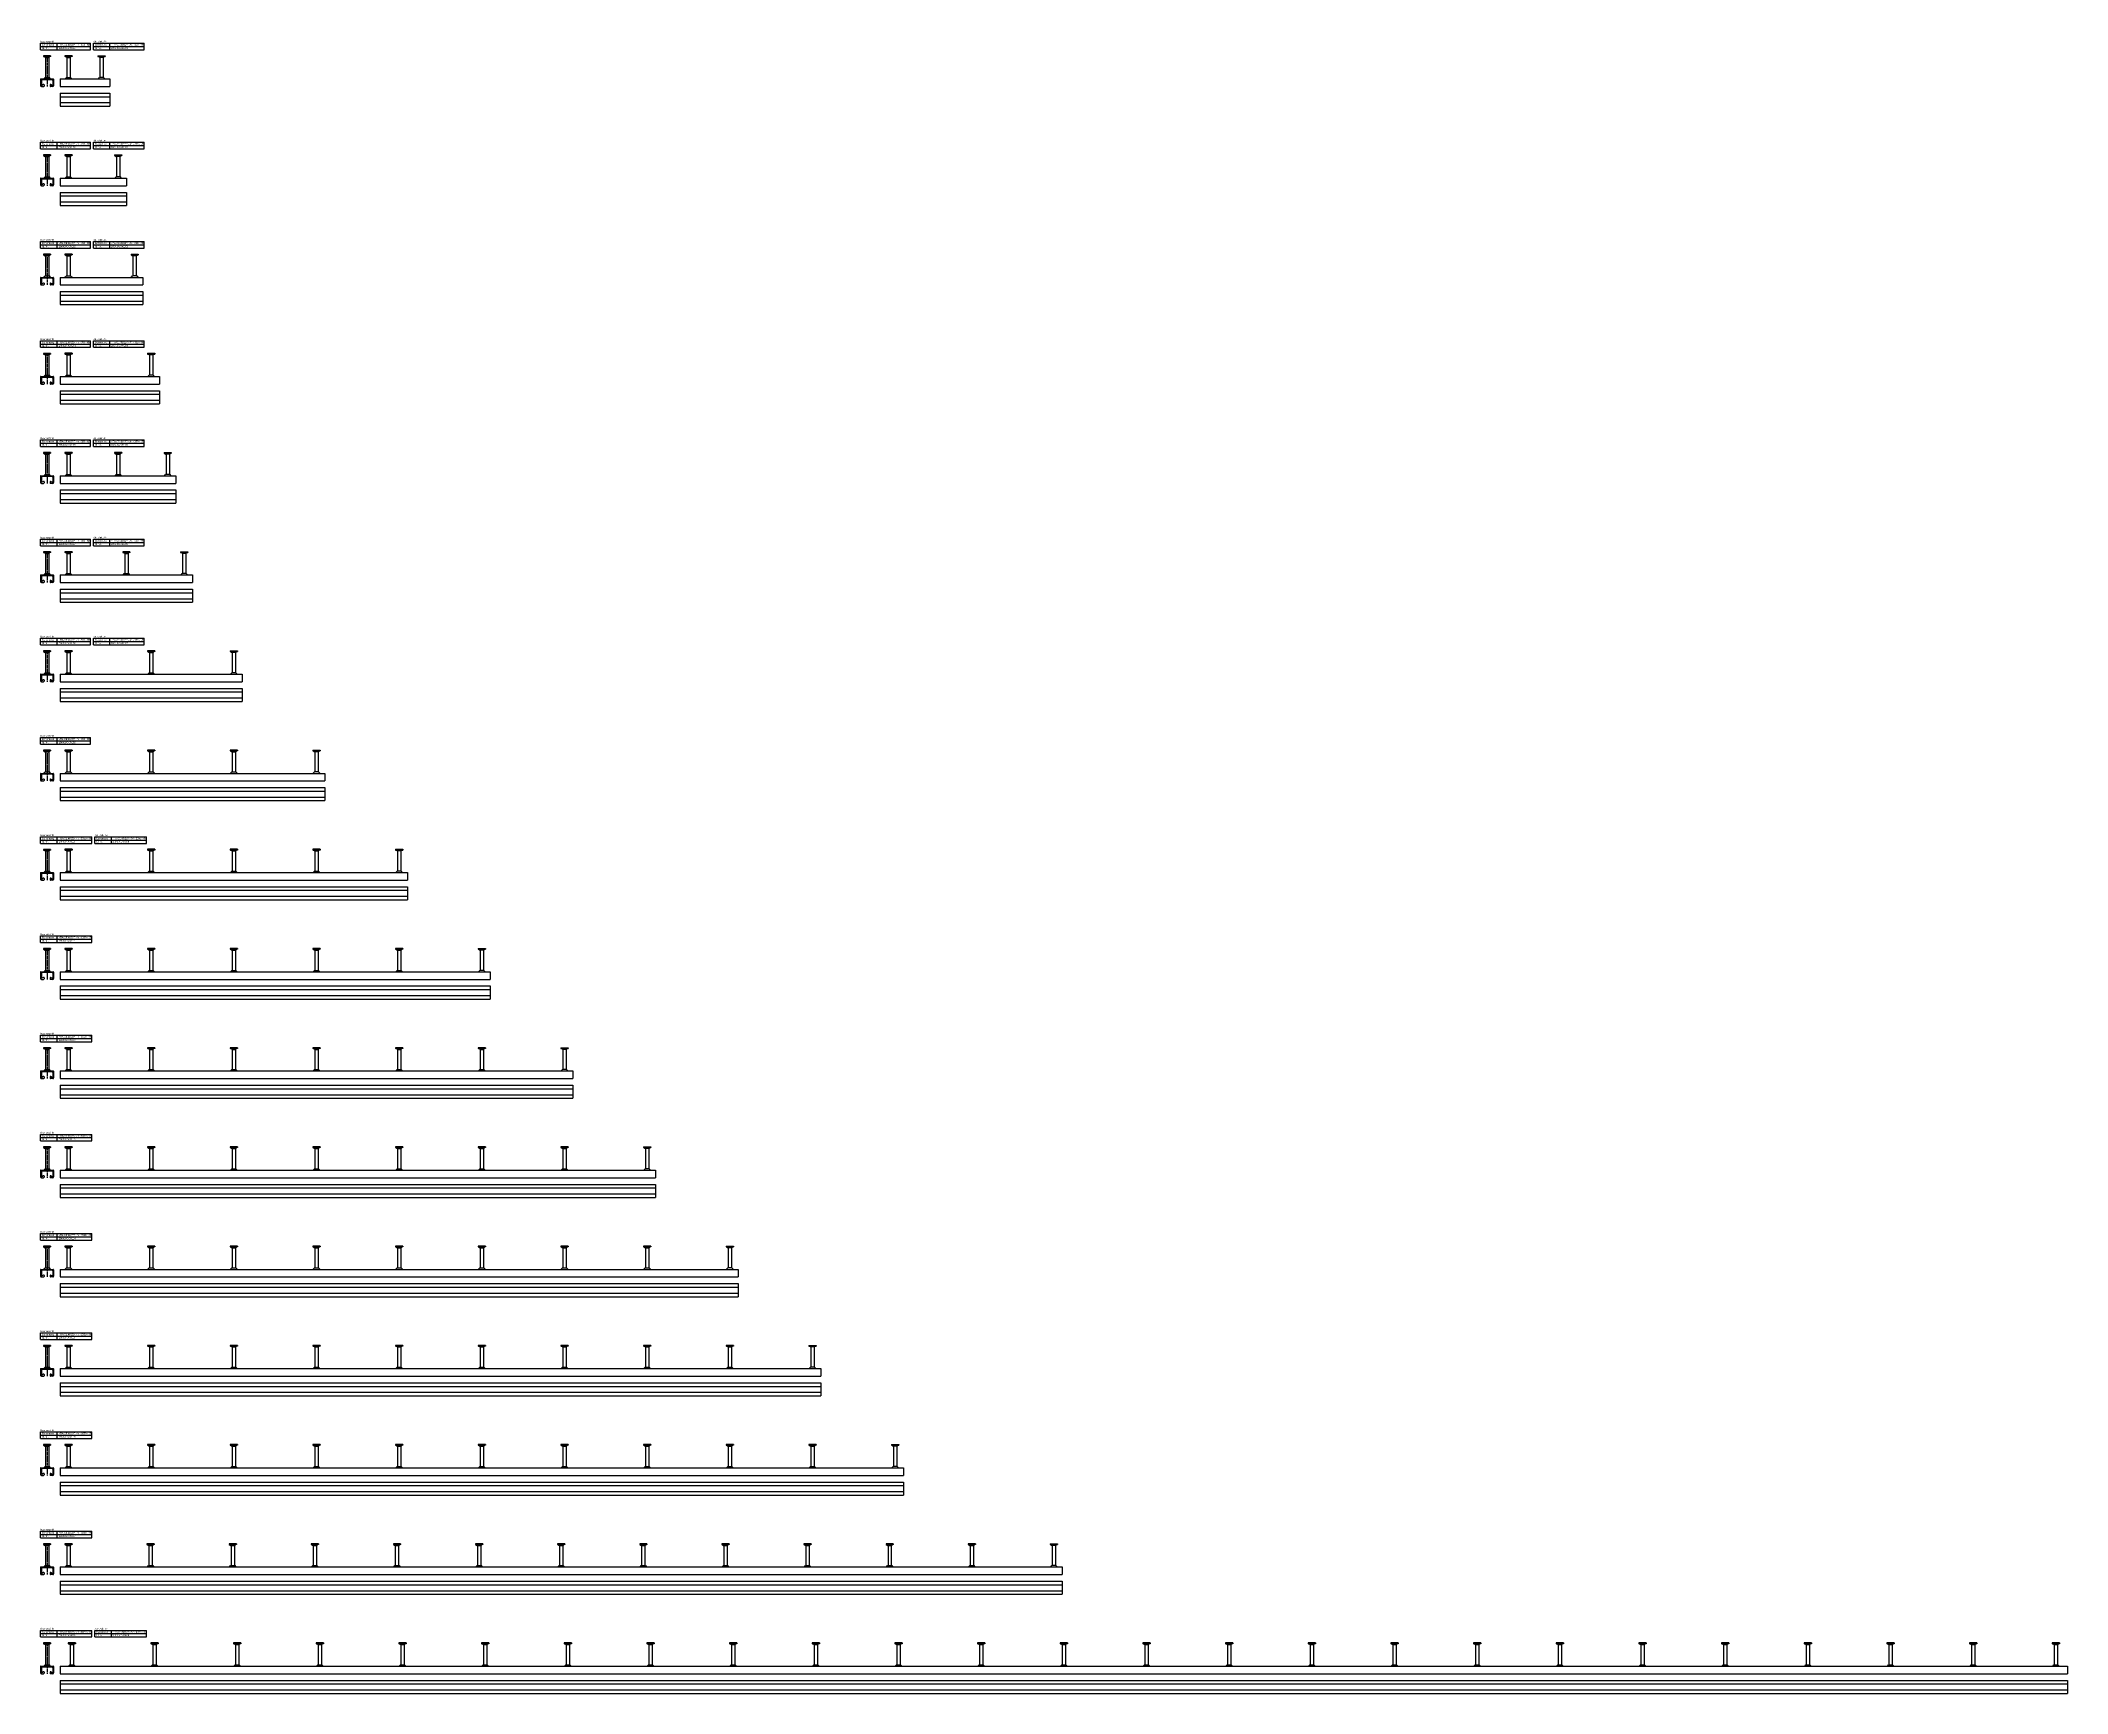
# Model space of a CAD drawing. Header units: millimetres. Extents: x 7205 to 13335, y -2256 to 2742.
import ezdxf

# ---------------------------------------------------------------- set-up
doc = ezdxf.new("R2010")
doc.units = ezdxf.units.MM
doc.header["$LTSCALE"] = 10
doc.header["$PDMODE"] = 35
doc.linetypes.add('MITTE2', pattern=[1.125, 0.75, -0.125, 0.125, -0.125])
doc.layers.get('DEFPOINTS').update_dxf_attribs({"linetype": 'CONTINUOUS'})
for name, color, linetype in [('ACHSEN', 1, 'MITTE2'), ('HALFEN', 2, 'CONTINUOUS'), ('TEXT3', 3, 'CONTINUOUS')]:
    doc.layers.add(name, color=color, linetype=linetype)
doc.styles.add('ARIAL50', font='arial.ttf', dxfattribs={"height": 5})

# ---------------------------------------------------------------- blocks, each defined once
blk = doc.blocks.new('*U3')
at = {"layer": 'HALFEN'}
for p, q in [((-10.9, 35.1), (-10.9, 32.9)), ((10.9, 35.1), (-10.9, 35.1)), ((10.9, 32.9), (-10.9, 32.9)), ((-10.3, 32.9), (-5.4, 30.3)), ((-5.1, 35), (-5.1, 33.1)), ((-5, 29.6), (-5, -30.9)), ((-4.8, 30.1), (4.8, 30.1)), ((5, 29.6), (5, -30.9)), ((5.1, 35), (5.1, 33.1)), ((10.3, 32.9), (5.4, 30.3)), ((10.9, 35.1), (10.9, 32.9)), ((-6.2, -30.9), (6.2, -30.9))]:
    blk.add_line(p, q, dxfattribs=at)
for centre, radius, start, end in [((-5.8, 29.6), 0.8, 0, 62.30053), ((5.8, 29.6), 0.8, 117.69947, 180), ((-12.5, -28.4), 6.7, 270.99538, 338.08116), ((12.5, -28.4), 6.7, 201.91884, 269.00462)]:
    blk.add_arc(centre, radius, start, end, dxfattribs=at)
at = {"layer": 'TEXT3'}
blk.add_line((-6.2, -30.9), (-5.7, -30.9), dxfattribs=at)
blk = doc.blocks.new('*U4')
at = {"layer": 'HALFEN', "color": 0, "linetype": 'ByBlock', "lineweight": -2, "transparency": 16777216}
for p in [(0, 0), (250, 0), (500, 0), (750, 0), (1000, 0), (1250, 0), (1500, 0), (1750, 0), (2000, 0), (2250, 0), (2500, 0), (2750, 0), (3000, 0), (3250, 0), (3500, 0), (3750, 0), (4000, 0), (4250, 0), (4500, 0), (4750, 0), (5000, 0), (5250, 0), (5500, 0), (5750, 0), (6000, 0)]:
    blk.add_blockref('*U3', p, dxfattribs=at)

msp = doc.modelspace()

# ---------------------------------------------------------------- linework, layer by layer
at = {"layer": 'ACHSEN'}
for p, q in [((7225, 2696.5), (7225, 2603.3)), ((7225, 2396.5), (7225, 2303.3)), ((7225, 2096.5), (7225, 2003.3)), ((7225, 1796.5), (7225, 1703.3)), ((7225, 1496.5), (7225, 1403.3)), ((7225, 1196.5), (7225, 1103.3)), ((7225, 896.5), (7225, 803.3)), ((7225, 596.5), (7225, 503.3)), ((7225, 296.5), (7225, 203.3)), ((7225, -3.5), (7225, -96.7)), ((7225, -303.5), (7225, -396.7)), ((7225, -603.5), (7225, -696.7)), ((7225, -903.5), (7225, -996.7)), ((7225, -1203.5), (7225, -1296.7)), ((7225, -1503.5), (7225, -1596.7)), ((7225, -1803.5), (7225, -1896.7)), ((7225, -2103.5), (7225, -2196.7))]:
    msp.add_line(p, q, dxfattribs=at)
at = {"layer": 'DEFPOINTS', "color": 0, "linetype": 'ByBlock'}
for p in [(7231.3, 2630.5), (7231.3, 2630.5), (7231.3, 2330.5), (7231.3, 2330.5), (7231.3, 2030.5), (7231.3, 2030.5), (7231.3, 1730.5), (7231.3, 1730.5), (7231.3, 1430.5), (7231.3, 1430.5), (7231.3, 1130.5), (7231.3, 1130.5), (7231.3, 830.5), (7231.3, 830.5), (7231.3, 530.5), (7231.3, 530.5), (7231.3, 230.5), (7231.3, 230.5), (7231.3, -69.5), (7231.3, -69.5), (7231.3, -369.5), (7231.3, -369.5), (7231.3, -669.5), (7231.3, -669.5), (7231.3, -969.5), (7231.3, -969.5), (7231.3, -1269.5), (7231.3, -1269.5), (7231.3, -1569.5), (7231.3, -1569.5), (7231.3, -1869.5), (7231.3, -1869.5), (7231.3, -2169.5), (7231.3, -2169.5)]:
    msp.add_point(p, dxfattribs=at)
at = {"layer": 'HALFEN'}
for p, q in [((7205.3, 2734.7), (7356.5, 2734.7)), ((7205.3, 2714.7), (7205.3, 2734.7)), ((7205.3, 2724.7), (7356.5, 2724.7)), ((7205.3, 2714.7), (7356.5, 2714.7)), ((7255.3, 2714.7), (7255.3, 2734.7)), ((7356.5, 2714.7), (7356.5, 2734.7)), ((7365.3, 2714.7), (7365.3, 2734.7)), ((7365.3, 2734.7), (7519.1, 2734.7)), ((7365.3, 2724.7), (7519.1, 2724.7)), ((7365.3, 2714.7), (7519.1, 2714.7)), ((7415.3, 2714.7), (7415.3, 2734.7)), ((7519.1, 2714.7), (7519.1, 2734.7)), ((7214.1, 2696.5), (7214.1, 2694.4)), ((7235.9, 2696.5), (7214.1, 2696.5)), ((7235.9, 2694.4), (7214.1, 2694.4)), ((7214.7, 2694.4), (7219.6, 2691.8)), ((7220, 2696.5), (7220, 2694.5)), ((7220, 2691.1), (7220, 2630.5)), ((7220.2, 2691.6), (7229.8, 2691.6)), ((7230, 2691.1), (7230, 2630.5)), ((7230.1, 2696.5), (7230.1, 2694.5)), ((7235.4, 2694.4), (7230.5, 2691.8)), ((7235.9, 2696.5), (7235.9, 2694.4)), ((7278.9, 2696.6), (7278.9, 2694.4)), ((7300.7, 2696.6), (7278.9, 2696.6)), ((7300.7, 2694.4), (7278.9, 2694.4)), ((7279.5, 2694.4), (7284.4, 2691.8)), ((7284.7, 2696.5), (7284.7, 2694.5)), ((7284.8, 2691.1), (7284.8, 2630.5)), ((7285, 2691.6), (7294.5, 2691.6)), ((7294.8, 2691.1), (7294.8, 2630.5)), ((7294.9, 2696.5), (7294.9, 2694.5)), ((7300.1, 2694.4), (7295.2, 2691.8)), ((7300.7, 2696.6), (7300.7, 2694.4)), ((7378.9, 2696.6), (7378.9, 2694.4)), ((7378.9, 2696.6), (7400.7, 2696.6)), ((7378.9, 2694.4), (7400.7, 2694.4)), ((7379.5, 2694.4), (7384.4, 2691.8)), ((7384.7, 2696.5), (7384.7, 2694.5)), ((7384.8, 2691.1), (7384.8, 2630.5)), ((7394.6, 2691.6), (7385, 2691.6)), ((7394.8, 2691.1), (7394.8, 2630.5)), ((7394.9, 2696.5), (7394.9, 2694.5)), ((7400.1, 2694.4), (7395.2, 2691.8)), ((7400.7, 2696.6), (7400.7, 2694.4)), ((7205.3, 2625.3), (7205.3, 2605.8)), ((7206.3, 2626.3), (7243.8, 2626.3)), ((7207.7, 2621.7), (7207.7, 2611.8)), ((7207.7, 2611.8), (7208, 2607.3)), ((7207.8, 2603.3), (7214.5, 2603.3)), ((7214.6, 2609.2), (7209.5, 2606.5)), ((7240.4, 2623.7), (7209.7, 2623.7)), ((7216, 2608.3), (7216, 2604.8)), ((7218.8, 2630.5), (7231.3, 2630.5)), ((7234, 2608.3), (7234, 2604.8)), ((7240.6, 2606.5), (7235.5, 2609.2)), ((7242.3, 2603.3), (7235.5, 2603.3)), ((7242.4, 2611.8), (7242, 2607.3)), ((7242.4, 2621.9), (7242.4, 2611.8)), ((7244.8, 2625.3), (7244.8, 2605.8)), ((7264.8, 2626.3), (7264.8, 2603.3)), ((7264.8, 2626.3), (7414.8, 2626.3)), ((7264.8, 2603.3), (7414.8, 2603.3)), ((7264.8, 2583.3), (7264.8, 2543.8)), ((7264.8, 2583.3), (7414.8, 2583.3)), ((7283.5, 2630.5), (7296, 2630.5)), ((7396, 2630.5), (7383.5, 2630.5)), ((7414.8, 2626.3), (7414.8, 2603.3)), ((7414.8, 2583.3), (7414.8, 2543.8)), ((7264.8, 2572.6), (7414.8, 2572.6)), ((7264.8, 2554.6), (7414.8, 2554.6)), ((7264.8, 2543.8), (7414.8, 2543.8)), ((7205.3, 2434.7), (7356.5, 2434.7)), ((7205.3, 2414.7), (7205.3, 2434.7)), ((7205.3, 2424.7), (7356.5, 2424.7)), ((7205.3, 2414.7), (7356.5, 2414.7)), ((7214.1, 2396.5), (7214.1, 2394.4)), ((7235.9, 2396.5), (7214.1, 2396.5)), ((7235.9, 2394.4), (7214.1, 2394.4)), ((7214.7, 2394.4), (7219.6, 2391.8)), ((7220, 2396.5), (7220, 2394.5)), ((7220, 2391.1), (7220, 2330.5)), ((7220.2, 2391.6), (7229.8, 2391.6)), ((7230, 2391.1), (7230, 2330.5)), ((7230.1, 2396.5), (7230.1, 2394.5)), ((7235.4, 2394.4), (7230.5, 2391.8)), ((7235.9, 2396.5), (7235.9, 2394.4)), ((7255.3, 2414.7), (7255.3, 2434.7)), ((7278.9, 2396.6), (7278.9, 2394.4)), ((7300.7, 2396.6), (7278.9, 2396.6)), ((7300.7, 2394.4), (7278.9, 2394.4)), ((7279.5, 2394.4), (7284.4, 2391.8)), ((7284.7, 2396.5), (7284.7, 2394.5)), ((7284.8, 2391.1), (7284.8, 2330.5)), ((7285, 2391.6), (7294.5, 2391.6)), ((7294.8, 2391.1), (7294.8, 2330.5)), ((7294.9, 2396.5), (7294.9, 2394.5)), ((7300.1, 2394.4), (7295.2, 2391.8)), ((7300.7, 2396.6), (7300.7, 2394.4)), ((7356.5, 2414.7), (7356.5, 2434.7)), ((7365.3, 2414.7), (7365.3, 2434.7)), ((7365.3, 2434.7), (7519.1, 2434.7)), ((7365.3, 2424.7), (7519.1, 2424.7)), ((7365.3, 2414.7), (7519.1, 2414.7)), ((7415.3, 2414.7), (7415.3, 2434.7)), ((7428.9, 2396.6), (7428.9, 2394.4)), ((7428.9, 2396.6), (7450.7, 2396.6)), ((7428.9, 2394.4), (7450.7, 2394.4)), ((7429.5, 2394.4), (7434.4, 2391.8)), ((7434.7, 2396.5), (7434.7, 2394.5)), ((7434.8, 2391.1), (7434.8, 2330.5)), ((7444.6, 2391.6), (7435, 2391.6)), ((7444.8, 2391.1), (7444.8, 2330.5)), ((7444.9, 2396.5), (7444.9, 2394.5)), ((7450.1, 2394.4), (7445.2, 2391.8)), ((7450.7, 2396.6), (7450.7, 2394.4)), ((7519.1, 2414.7), (7519.1, 2434.7)), ((7218.8, 2330.5), (7231.3, 2330.5)), ((7283.5, 2330.5), (7296, 2330.5)), ((7446, 2330.5), (7433.5, 2330.5)), ((7205.3, 2325.3), (7205.3, 2305.8)), ((7206.3, 2326.3), (7243.8, 2326.3)), ((7207.7, 2321.7), (7207.7, 2311.8)), ((7207.7, 2311.8), (7208, 2307.3)), ((7207.8, 2303.3), (7214.5, 2303.3)), ((7214.6, 2309.2), (7209.5, 2306.5)), ((7240.4, 2323.7), (7209.7, 2323.7)), ((7216, 2308.3), (7216, 2304.8)), ((7234, 2308.3), (7234, 2304.8)), ((7240.6, 2306.5), (7235.5, 2309.2)), ((7242.3, 2303.3), (7235.5, 2303.3)), ((7242.4, 2311.8), (7242, 2307.3)), ((7242.4, 2321.9), (7242.4, 2311.8)), ((7244.8, 2325.3), (7244.8, 2305.8)), ((7264.8, 2326.3), (7264.8, 2303.3)), ((7264.8, 2326.3), (7464.8, 2326.3)), ((7264.8, 2303.3), (7464.8, 2303.3)), ((7264.8, 2283.3), (7264.8, 2243.8)), ((7264.8, 2283.3), (7464.8, 2283.3)), ((7264.8, 2272.6), (7464.8, 2272.6)), ((7464.8, 2326.3), (7464.8, 2303.3)), ((7464.8, 2283.3), (7464.8, 2243.8)), ((7264.8, 2254.6), (7464.8, 2254.6)), ((7264.8, 2243.8), (7464.8, 2243.8)), ((7205.3, 2134.7), (7356.5, 2134.7)), ((7205.3, 2114.7), (7205.3, 2134.7)), ((7205.3, 2124.7), (7356.5, 2124.7)), ((7205.3, 2114.7), (7356.5, 2114.7)), ((7214.1, 2096.5), (7214.1, 2094.4)), ((7235.9, 2096.5), (7214.1, 2096.5)), ((7235.9, 2094.4), (7214.1, 2094.4)), ((7214.7, 2094.4), (7219.6, 2091.8)), ((7220, 2096.5), (7220, 2094.5)), ((7220, 2091.1), (7220, 2030.5)), ((7220.2, 2091.6), (7229.8, 2091.6)), ((7230, 2091.1), (7230, 2030.5)), ((7230.1, 2096.5), (7230.1, 2094.5)), ((7235.4, 2094.4), (7230.5, 2091.8)), ((7235.9, 2096.5), (7235.9, 2094.4)), ((7255.3, 2114.7), (7255.3, 2134.7)), ((7278.9, 2096.6), (7278.9, 2094.4)), ((7300.7, 2096.6), (7278.9, 2096.6)), ((7300.7, 2094.4), (7278.9, 2094.4)), ((7279.5, 2094.4), (7284.4, 2091.8)), ((7284.7, 2096.5), (7284.7, 2094.5)), ((7284.8, 2091.1), (7284.8, 2030.5)), ((7285, 2091.6), (7294.5, 2091.6)), ((7294.8, 2091.1), (7294.8, 2030.5)), ((7294.9, 2096.5), (7294.9, 2094.5)), ((7300.1, 2094.4), (7295.2, 2091.8)), ((7300.7, 2096.6), (7300.7, 2094.4)), ((7356.5, 2114.7), (7356.5, 2134.7)), ((7365.3, 2114.7), (7365.3, 2134.7)), ((7365.3, 2134.7), (7519.1, 2134.7)), ((7365.3, 2124.7), (7519.1, 2124.7)), ((7365.3, 2114.7), (7519.1, 2114.7)), ((7415.3, 2114.7), (7415.3, 2134.7)), ((7478.9, 2096.6), (7478.9, 2094.4)), ((7478.9, 2096.6), (7500.7, 2096.6)), ((7478.9, 2094.4), (7500.7, 2094.4)), ((7479.5, 2094.4), (7484.4, 2091.8)), ((7484.7, 2096.5), (7484.7, 2094.5)), ((7484.8, 2091.1), (7484.8, 2030.5)), ((7494.6, 2091.6), (7485, 2091.6)), ((7494.8, 2091.1), (7494.8, 2030.5)), ((7494.9, 2096.5), (7494.9, 2094.5)), ((7500.1, 2094.4), (7495.2, 2091.8)), ((7500.7, 2096.6), (7500.7, 2094.4)), ((7519.1, 2114.7), (7519.1, 2134.7)), ((7205.3, 2025.3), (7205.3, 2005.8)), ((7206.3, 2026.3), (7243.8, 2026.3)), ((7240.4, 2023.7), (7209.7, 2023.7)), ((7218.8, 2030.5), (7231.3, 2030.5)), ((7244.8, 2025.3), (7244.8, 2005.8)), ((7264.8, 2026.3), (7264.8, 2003.3)), ((7264.8, 2026.3), (7514.8, 2026.3)), ((7283.5, 2030.5), (7296, 2030.5)), ((7496, 2030.5), (7483.5, 2030.5)), ((7514.8, 2026.3), (7514.8, 2003.3)), ((7207.7, 2021.7), (7207.7, 2011.8)), ((7207.7, 2011.8), (7208, 2007.3)), ((7207.8, 2003.3), (7214.5, 2003.3)), ((7214.6, 2009.2), (7209.5, 2006.5)), ((7216, 2008.3), (7216, 2004.8)), ((7234, 2008.3), (7234, 2004.8)), ((7240.6, 2006.5), (7235.5, 2009.2)), ((7242.3, 2003.3), (7235.5, 2003.3)), ((7242.4, 2011.8), (7242, 2007.3)), ((7242.4, 2021.9), (7242.4, 2011.8)), ((7264.8, 2003.3), (7514.8, 2003.3)), ((7264.8, 1983.3), (7264.8, 1943.8)), ((7264.8, 1983.3), (7514.8, 1983.3)), ((7264.8, 1972.6), (7514.8, 1972.6)), ((7514.8, 1983.3), (7514.8, 1943.8)), ((7264.8, 1954.6), (7514.8, 1954.6)), ((7264.8, 1943.8), (7514.8, 1943.8)), ((7205.3, 1834.7), (7356.5, 1834.7)), ((7205.3, 1814.7), (7205.3, 1834.7)), ((7205.3, 1824.7), (7356.5, 1824.7)), ((7205.3, 1814.7), (7356.5, 1814.7)), ((7214.1, 1796.5), (7214.1, 1794.4)), ((7235.9, 1796.5), (7214.1, 1796.5)), ((7235.9, 1794.4), (7214.1, 1794.4)), ((7214.7, 1794.4), (7219.6, 1791.8)), ((7220, 1796.5), (7220, 1794.5)), ((7220, 1791.1), (7220, 1730.5)), ((7220.2, 1791.6), (7229.8, 1791.6)), ((7230, 1791.1), (7230, 1730.5)), ((7230.1, 1796.5), (7230.1, 1794.5)), ((7235.4, 1794.4), (7230.5, 1791.8)), ((7235.9, 1796.5), (7235.9, 1794.4)), ((7255.3, 1814.7), (7255.3, 1834.7)), ((7278.9, 1796.6), (7278.9, 1794.4)), ((7300.7, 1796.6), (7278.9, 1796.6)), ((7300.7, 1794.4), (7278.9, 1794.4)), ((7279.5, 1794.4), (7284.4, 1791.8)), ((7284.7, 1796.5), (7284.7, 1794.5)), ((7284.8, 1791.1), (7284.8, 1730.5)), ((7285, 1791.6), (7294.5, 1791.6)), ((7294.8, 1791.1), (7294.8, 1730.5)), ((7294.9, 1796.5), (7294.9, 1794.5)), ((7300.1, 1794.4), (7295.2, 1791.8)), ((7300.7, 1796.6), (7300.7, 1794.4)), ((7356.5, 1814.7), (7356.5, 1834.7)), ((7365.3, 1814.7), (7365.3, 1834.7)), ((7365.3, 1834.7), (7519.1, 1834.7)), ((7365.3, 1824.7), (7519.1, 1824.7)), ((7365.3, 1814.7), (7519.1, 1814.7)), ((7415.3, 1814.7), (7415.3, 1834.7)), ((7519.1, 1814.7), (7519.1, 1834.7)), ((7528.9, 1796.6), (7528.9, 1794.4)), ((7528.9, 1796.6), (7550.7, 1796.6)), ((7528.9, 1794.4), (7550.7, 1794.4)), ((7529.5, 1794.4), (7534.4, 1791.8)), ((7534.7, 1796.5), (7534.7, 1794.5)), ((7534.8, 1791.1), (7534.8, 1730.5)), ((7544.6, 1791.6), (7535, 1791.6)), ((7544.8, 1791.1), (7544.8, 1730.5)), ((7544.9, 1796.5), (7544.9, 1794.5)), ((7550.1, 1794.4), (7545.2, 1791.8)), ((7550.7, 1796.6), (7550.7, 1794.4)), ((7205.3, 1725.3), (7205.3, 1705.8)), ((7206.3, 1726.3), (7243.8, 1726.3)), ((7207.7, 1721.7), (7207.7, 1711.8)), ((7240.4, 1723.7), (7209.7, 1723.7)), ((7218.8, 1730.5), (7231.3, 1730.5)), ((7242.4, 1721.9), (7242.4, 1711.8)), ((7244.8, 1725.3), (7244.8, 1705.8)), ((7264.8, 1726.3), (7264.8, 1703.3)), ((7264.8, 1726.3), (7564.8, 1726.3)), ((7283.5, 1730.5), (7296, 1730.5)), ((7546, 1730.5), (7533.5, 1730.5)), ((7564.8, 1726.3), (7564.8, 1703.3)), ((7207.7, 1711.8), (7208, 1707.3)), ((7207.8, 1703.3), (7214.5, 1703.3)), ((7214.6, 1709.2), (7209.5, 1706.5)), ((7216, 1708.3), (7216, 1704.8)), ((7234, 1708.3), (7234, 1704.8)), ((7240.6, 1706.5), (7235.5, 1709.2)), ((7242.3, 1703.3), (7235.5, 1703.3)), ((7242.4, 1711.8), (7242, 1707.3)), ((7264.8, 1703.3), (7564.8, 1703.3)), ((7264.8, 1683.3), (7264.8, 1643.8)), ((7264.8, 1683.3), (7564.8, 1683.3)), ((7264.8, 1672.6), (7564.8, 1672.6)), ((7564.8, 1683.3), (7564.8, 1643.8)), ((7264.8, 1654.6), (7564.8, 1654.6)), ((7264.8, 1643.8), (7564.8, 1643.8)), ((7205.3, 1534.7), (7356.5, 1534.7)), ((7205.3, 1514.7), (7205.3, 1534.7)), ((7255.3, 1514.7), (7255.3, 1534.7)), ((7356.5, 1514.7), (7356.5, 1534.7)), ((7365.3, 1514.7), (7365.3, 1534.7)), ((7365.3, 1534.7), (7519.1, 1534.7)), ((7415.3, 1514.7), (7415.3, 1534.7)), ((7519.1, 1514.7), (7519.1, 1534.7)), ((7205.3, 1524.7), (7356.5, 1524.7)), ((7205.3, 1514.7), (7356.5, 1514.7)), ((7214.1, 1496.5), (7214.1, 1494.4)), ((7235.9, 1496.5), (7214.1, 1496.5)), ((7235.9, 1494.4), (7214.1, 1494.4)), ((7214.7, 1494.4), (7219.6, 1491.8)), ((7220, 1496.5), (7220, 1494.5)), ((7220, 1491.1), (7220, 1430.5)), ((7220.2, 1491.6), (7229.8, 1491.6)), ((7230, 1491.1), (7230, 1430.5)), ((7230.1, 1496.5), (7230.1, 1494.5)), ((7235.4, 1494.4), (7230.5, 1491.8)), ((7235.9, 1496.5), (7235.9, 1494.4)), ((7278.9, 1496.6), (7278.9, 1494.4)), ((7300.7, 1496.6), (7278.9, 1496.6)), ((7300.7, 1494.4), (7278.9, 1494.4)), ((7279.5, 1494.4), (7284.4, 1491.8)), ((7284.7, 1496.5), (7284.7, 1494.5)), ((7284.8, 1491.1), (7284.8, 1430.5)), ((7285, 1491.6), (7294.5, 1491.6)), ((7294.8, 1491.1), (7294.8, 1430.5)), ((7294.9, 1496.5), (7294.9, 1494.5)), ((7300.1, 1494.4), (7295.2, 1491.8)), ((7300.7, 1496.6), (7300.7, 1494.4)), ((7365.3, 1524.7), (7519.1, 1524.7)), ((7365.3, 1514.7), (7519.1, 1514.7)), ((7428.9, 1496.6), (7428.9, 1494.4)), ((7450.7, 1496.6), (7428.9, 1496.6)), ((7450.7, 1494.4), (7428.9, 1494.4)), ((7429.5, 1494.4), (7434.4, 1491.8)), ((7434.7, 1496.5), (7434.7, 1494.5)), ((7434.8, 1491.1), (7434.8, 1430.5)), ((7435, 1491.6), (7444.5, 1491.6)), ((7444.8, 1491.1), (7444.8, 1430.5)), ((7444.9, 1496.5), (7444.9, 1494.5)), ((7450.1, 1494.4), (7445.2, 1491.8)), ((7450.7, 1496.6), (7450.7, 1494.4)), ((7578.9, 1496.6), (7578.9, 1494.4)), ((7578.9, 1496.6), (7600.7, 1496.6)), ((7578.9, 1494.4), (7600.7, 1494.4)), ((7579.5, 1494.4), (7584.4, 1491.8)), ((7584.7, 1496.5), (7584.7, 1494.5)), ((7584.8, 1491.1), (7584.8, 1430.5)), ((7594.6, 1491.6), (7585, 1491.6)), ((7594.8, 1491.1), (7594.8, 1430.5)), ((7594.9, 1496.5), (7594.9, 1494.5)), ((7600.1, 1494.4), (7595.2, 1491.8)), ((7600.7, 1496.6), (7600.7, 1494.4)), ((7205.3, 1425.3), (7205.3, 1405.8)), ((7206.3, 1426.3), (7243.8, 1426.3)), ((7207.7, 1421.7), (7207.7, 1411.8)), ((7207.7, 1411.8), (7208, 1407.3)), ((7240.4, 1423.7), (7209.7, 1423.7)), ((7218.8, 1430.5), (7231.3, 1430.5)), ((7242.4, 1411.8), (7242, 1407.3)), ((7242.4, 1421.9), (7242.4, 1411.8)), ((7244.8, 1425.3), (7244.8, 1405.8)), ((7264.8, 1426.3), (7264.8, 1403.3)), ((7264.8, 1426.3), (7614.8, 1426.3)), ((7283.5, 1430.5), (7296, 1430.5)), ((7433.5, 1430.5), (7446, 1430.5)), ((7596, 1430.5), (7583.5, 1430.5)), ((7614.8, 1426.3), (7614.8, 1403.3)), ((7207.8, 1403.3), (7214.5, 1403.3)), ((7214.6, 1409.2), (7209.5, 1406.5)), ((7216, 1408.3), (7216, 1404.8)), ((7234, 1408.3), (7234, 1404.8)), ((7240.6, 1406.5), (7235.5, 1409.2)), ((7242.3, 1403.3), (7235.5, 1403.3)), ((7264.8, 1403.3), (7614.8, 1403.3)), ((7264.8, 1383.3), (7264.8, 1343.8)), ((7264.8, 1383.3), (7614.8, 1383.3)), ((7264.8, 1372.6), (7614.8, 1372.6)), ((7264.8, 1354.6), (7614.8, 1354.6)), ((7614.8, 1383.3), (7614.8, 1343.8)), ((7264.8, 1343.8), (7614.8, 1343.8)), ((7205.3, 1234.7), (7356.5, 1234.7)), ((7205.3, 1214.7), (7205.3, 1234.7)), ((7255.3, 1214.7), (7255.3, 1234.7)), ((7356.5, 1214.7), (7356.5, 1234.7)), ((7365.3, 1214.7), (7365.3, 1234.7)), ((7365.3, 1234.7), (7519.1, 1234.7)), ((7415.3, 1214.7), (7415.3, 1234.7)), ((7519.1, 1214.7), (7519.1, 1234.7)), ((7205.3, 1224.7), (7356.5, 1224.7)), ((7205.3, 1214.7), (7356.5, 1214.7)), ((7214.1, 1196.5), (7214.1, 1194.4)), ((7235.9, 1196.5), (7214.1, 1196.5)), ((7235.9, 1194.4), (7214.1, 1194.4)), ((7214.7, 1194.4), (7219.6, 1191.8)), ((7220, 1196.5), (7220, 1194.5)), ((7220, 1191.1), (7220, 1130.5)), ((7220.2, 1191.6), (7229.8, 1191.6)), ((7230, 1191.1), (7230, 1130.5)), ((7230.1, 1196.5), (7230.1, 1194.5)), ((7235.4, 1194.4), (7230.5, 1191.8)), ((7235.9, 1196.5), (7235.9, 1194.4)), ((7278.9, 1196.6), (7278.9, 1194.4)), ((7300.7, 1196.6), (7278.9, 1196.6)), ((7300.7, 1194.4), (7278.9, 1194.4)), ((7279.5, 1194.4), (7284.4, 1191.8)), ((7284.7, 1196.5), (7284.7, 1194.5)), ((7284.8, 1191.1), (7284.8, 1130.5)), ((7285, 1191.6), (7294.5, 1191.6)), ((7294.8, 1191.1), (7294.8, 1130.5)), ((7294.9, 1196.5), (7294.9, 1194.5)), ((7300.1, 1194.4), (7295.2, 1191.8)), ((7300.7, 1196.6), (7300.7, 1194.4)), ((7365.3, 1224.7), (7519.1, 1224.7)), ((7365.3, 1214.7), (7519.1, 1214.7)), ((7453.9, 1196.6), (7453.9, 1194.4)), ((7475.7, 1196.6), (7453.9, 1196.6)), ((7475.7, 1194.4), (7453.9, 1194.4)), ((7454.5, 1194.4), (7459.4, 1191.8)), ((7459.7, 1196.5), (7459.7, 1194.5)), ((7459.8, 1191.1), (7459.8, 1130.5)), ((7460, 1191.6), (7469.5, 1191.6)), ((7469.8, 1191.1), (7469.8, 1130.5)), ((7469.9, 1196.5), (7469.9, 1194.5)), ((7475.1, 1194.4), (7470.2, 1191.8)), ((7475.7, 1196.6), (7475.7, 1194.4)), ((7628.9, 1196.6), (7628.9, 1194.4)), ((7628.9, 1196.6), (7650.7, 1196.6)), ((7628.9, 1194.4), (7650.7, 1194.4)), ((7629.5, 1194.4), (7634.4, 1191.8)), ((7634.7, 1196.5), (7634.7, 1194.5)), ((7634.8, 1191.1), (7634.8, 1130.5)), ((7644.6, 1191.6), (7635, 1191.6)), ((7644.8, 1191.1), (7644.8, 1130.5)), ((7644.9, 1196.5), (7644.9, 1194.5)), ((7650.1, 1194.4), (7645.2, 1191.8)), ((7650.7, 1196.6), (7650.7, 1194.4)), ((7205.3, 1125.3), (7205.3, 1105.8)), ((7206.3, 1126.3), (7243.8, 1126.3)), ((7207.7, 1121.7), (7207.7, 1111.8)), ((7207.7, 1111.8), (7208, 1107.3)), ((7207.8, 1103.3), (7214.5, 1103.3)), ((7214.6, 1109.2), (7209.5, 1106.5)), ((7240.4, 1123.7), (7209.7, 1123.7)), ((7216, 1108.3), (7216, 1104.8)), ((7218.8, 1130.5), (7231.3, 1130.5)), ((7234, 1108.3), (7234, 1104.8)), ((7240.6, 1106.5), (7235.5, 1109.2)), ((7242.3, 1103.3), (7235.5, 1103.3)), ((7242.4, 1111.8), (7242, 1107.3)), ((7242.4, 1121.9), (7242.4, 1111.8)), ((7244.8, 1125.3), (7244.8, 1105.8)), ((7264.8, 1126.3), (7264.8, 1103.3)), ((7264.8, 1126.3), (7664.8, 1126.3)), ((7264.8, 1103.3), (7664.8, 1103.3)), ((7283.5, 1130.5), (7296, 1130.5)), ((7458.5, 1130.5), (7471, 1130.5)), ((7646, 1130.5), (7633.5, 1130.5)), ((7664.8, 1126.3), (7664.8, 1103.3)), ((7264.8, 1083.3), (7264.8, 1043.8)), ((7264.8, 1083.3), (7664.8, 1083.3)), ((7264.8, 1072.6), (7664.8, 1072.6)), ((7264.8, 1054.6), (7664.8, 1054.6)), ((7264.8, 1043.8), (7664.8, 1043.8)), ((7664.8, 1083.3), (7664.8, 1043.8)), ((7205.3, 934.7), (7356.5, 934.7)), ((7205.3, 914.7), (7205.3, 934.7)), ((7205.3, 924.7), (7356.5, 924.7)), ((7255.3, 914.7), (7255.3, 934.7)), ((7356.5, 914.7), (7356.5, 934.7)), ((7365.3, 914.7), (7365.3, 934.7)), ((7365.3, 934.7), (7519.1, 934.7)), ((7365.3, 924.7), (7519.1, 924.7)), ((7415.3, 914.7), (7415.3, 934.7)), ((7519.1, 914.7), (7519.1, 934.7)), ((7205.3, 914.7), (7356.5, 914.7)), ((7214.1, 896.5), (7214.1, 894.4)), ((7235.9, 896.5), (7214.1, 896.5)), ((7235.9, 894.4), (7214.1, 894.4)), ((7214.7, 894.4), (7219.6, 891.8)), ((7220, 896.5), (7220, 894.5)), ((7220, 891.1), (7220, 830.5)), ((7220.2, 891.6), (7229.8, 891.6)), ((7230, 891.1), (7230, 830.5)), ((7230.1, 896.5), (7230.1, 894.5)), ((7235.4, 894.4), (7230.5, 891.8)), ((7235.9, 896.5), (7235.9, 894.4)), ((7278.9, 896.6), (7278.9, 894.4)), ((7300.7, 896.6), (7278.9, 896.6)), ((7300.7, 894.4), (7278.9, 894.4)), ((7279.5, 894.4), (7284.4, 891.8)), ((7284.7, 896.5), (7284.7, 894.5)), ((7284.8, 891.1), (7284.8, 830.5)), ((7285, 891.6), (7294.5, 891.6)), ((7294.8, 891.1), (7294.8, 830.5)), ((7294.9, 896.5), (7294.9, 894.5)), ((7300.1, 894.4), (7295.2, 891.8)), ((7300.7, 896.6), (7300.7, 894.4)), ((7365.3, 914.7), (7519.1, 914.7)), ((7528.9, 896.6), (7528.9, 894.4)), ((7550.7, 896.6), (7528.9, 896.6)), ((7550.7, 894.4), (7528.9, 894.4)), ((7529.5, 894.4), (7534.4, 891.8)), ((7534.7, 896.5), (7534.7, 894.5)), ((7534.8, 891.1), (7534.8, 830.5)), ((7535, 891.6), (7544.5, 891.6)), ((7544.8, 891.1), (7544.8, 830.5)), ((7544.9, 896.5), (7544.9, 894.5)), ((7550.1, 894.4), (7545.2, 891.8)), ((7550.7, 896.6), (7550.7, 894.4)), ((7778.9, 896.6), (7778.9, 894.4)), ((7778.9, 896.6), (7800.7, 896.6)), ((7778.9, 894.4), (7800.7, 894.4)), ((7779.5, 894.4), (7784.4, 891.8)), ((7784.7, 896.5), (7784.7, 894.5)), ((7784.8, 891.1), (7784.8, 830.5)), ((7794.6, 891.6), (7785, 891.6)), ((7794.8, 891.1), (7794.8, 830.5)), ((7794.9, 896.5), (7794.9, 894.5)), ((7800.1, 894.4), (7795.2, 891.8)), ((7800.7, 896.6), (7800.7, 894.4)), ((7205.3, 825.3), (7205.3, 805.8)), ((7206.3, 826.3), (7243.8, 826.3)), ((7207.7, 821.7), (7207.7, 811.8)), ((7207.7, 811.8), (7208, 807.3)), ((7207.8, 803.3), (7214.5, 803.3)), ((7214.6, 809.2), (7209.5, 806.5)), ((7240.4, 823.7), (7209.7, 823.7)), ((7216, 808.3), (7216, 804.8)), ((7218.8, 830.5), (7231.3, 830.5)), ((7234, 808.3), (7234, 804.8)), ((7240.6, 806.5), (7235.5, 809.2)), ((7242.3, 803.3), (7235.5, 803.3)), ((7242.4, 811.8), (7242, 807.3)), ((7242.4, 821.9), (7242.4, 811.8)), ((7244.8, 825.3), (7244.8, 805.8)), ((7264.8, 826.3), (7264.8, 803.3)), ((7264.8, 826.3), (7814.8, 826.3)), ((7264.8, 803.3), (7814.8, 803.3)), ((7283.5, 830.5), (7296, 830.5)), ((7533.5, 830.5), (7546, 830.5)), ((7796, 830.5), (7783.5, 830.5)), ((7814.8, 826.3), (7814.8, 803.3)), ((7264.8, 783.3), (7264.8, 743.8)), ((7264.8, 783.3), (7814.8, 783.3)), ((7264.8, 772.6), (7814.8, 772.6)), ((7264.8, 754.6), (7814.8, 754.6)), ((7264.8, 743.8), (7814.8, 743.8)), ((7814.8, 783.3), (7814.8, 743.8)), ((7205.3, 634.7), (7356.5, 634.7)), ((7205.3, 614.7), (7205.3, 634.7)), ((7205.3, 624.7), (7356.5, 624.7)), ((7205.3, 614.7), (7356.5, 614.7)), ((7255.3, 614.7), (7255.3, 634.7)), ((7356.5, 614.7), (7356.5, 634.7)), ((7214.1, 596.5), (7214.1, 594.4)), ((7235.9, 596.5), (7214.1, 596.5)), ((7235.9, 594.4), (7214.1, 594.4)), ((7214.7, 594.4), (7219.6, 591.8)), ((7220, 596.5), (7220, 594.5)), ((7220, 591.1), (7220, 530.5)), ((7220.2, 591.6), (7229.8, 591.6)), ((7230, 591.1), (7230, 530.5)), ((7230.1, 596.5), (7230.1, 594.5)), ((7235.4, 594.4), (7230.5, 591.8)), ((7235.9, 596.5), (7235.9, 594.4)), ((7278.9, 596.6), (7278.9, 594.4)), ((7300.7, 596.6), (7278.9, 596.6)), ((7300.7, 594.4), (7278.9, 594.4)), ((7279.5, 594.4), (7284.4, 591.8)), ((7284.7, 596.5), (7284.7, 594.5)), ((7284.8, 591.1), (7284.8, 530.5)), ((7285, 591.6), (7294.5, 591.6)), ((7294.8, 591.1), (7294.8, 530.5)), ((7294.9, 596.5), (7294.9, 594.5)), ((7300.1, 594.4), (7295.2, 591.8)), ((7300.7, 596.6), (7300.7, 594.4)), ((7528.9, 596.6), (7528.9, 594.4)), ((7550.7, 596.6), (7528.9, 596.6)), ((7550.7, 594.4), (7528.9, 594.4)), ((7529.5, 594.4), (7534.4, 591.8)), ((7534.7, 596.5), (7534.7, 594.5)), ((7534.8, 591.1), (7534.8, 530.5)), ((7535, 591.6), (7544.5, 591.6)), ((7544.8, 591.1), (7544.8, 530.5)), ((7544.9, 596.5), (7544.9, 594.5)), ((7550.1, 594.4), (7545.2, 591.8)), ((7550.7, 596.6), (7550.7, 594.4)), ((7778.9, 596.6), (7778.9, 594.4)), ((7800.7, 596.6), (7778.9, 596.6)), ((7800.7, 594.4), (7778.9, 594.4)), ((7779.5, 594.4), (7784.4, 591.8)), ((7784.7, 596.5), (7784.7, 594.5)), ((7784.8, 591.1), (7784.8, 530.5)), ((7785, 591.6), (7794.5, 591.6)), ((7794.8, 591.1), (7794.8, 530.5)), ((7794.9, 596.5), (7794.9, 594.5)), ((7800.1, 594.4), (7795.2, 591.8)), ((7800.7, 596.6), (7800.7, 594.4)), ((8028.9, 596.6), (8028.9, 594.4)), ((8028.9, 596.6), (8050.7, 596.6)), ((8028.9, 594.4), (8050.7, 594.4)), ((8029.5, 594.4), (8034.4, 591.8)), ((8034.7, 596.5), (8034.7, 594.5)), ((8034.8, 591.1), (8034.8, 530.5)), ((8044.6, 591.6), (8035, 591.6)), ((8044.8, 591.1), (8044.8, 530.5)), ((8044.9, 596.5), (8044.9, 594.5)), ((8050.1, 594.4), (8045.2, 591.8)), ((8050.7, 596.6), (8050.7, 594.4)), ((7205.3, 525.3), (7205.3, 505.8)), ((7206.3, 526.3), (7243.8, 526.3)), ((7207.7, 521.7), (7207.7, 511.8)), ((7207.7, 511.8), (7208, 507.3)), ((7207.8, 503.3), (7214.5, 503.3)), ((7214.6, 509.2), (7209.5, 506.5)), ((7240.4, 523.7), (7209.7, 523.7)), ((7216, 508.3), (7216, 504.8)), ((7218.8, 530.5), (7231.3, 530.5)), ((7234, 508.3), (7234, 504.8)), ((7240.6, 506.5), (7235.5, 509.2)), ((7242.3, 503.3), (7235.5, 503.3)), ((7242.4, 511.8), (7242, 507.3)), ((7242.4, 521.9), (7242.4, 511.8)), ((7244.8, 525.3), (7244.8, 505.8)), ((7264.8, 526.3), (7264.8, 503.3)), ((7264.8, 526.3), (8064.8, 526.3)), ((7264.8, 503.3), (8064.8, 503.3)), ((7283.5, 530.5), (7296, 530.5)), ((7533.5, 530.5), (7546, 530.5)), ((7783.5, 530.5), (7796, 530.5)), ((8046, 530.5), (8033.5, 530.5)), ((8064.8, 526.3), (8064.8, 503.3)), ((7264.8, 483.3), (7264.8, 443.8)), ((7264.8, 483.3), (8064.8, 483.3)), ((7264.8, 472.6), (8064.8, 472.6)), ((7264.8, 454.6), (8064.8, 454.6)), ((7264.8, 443.8), (8064.8, 443.8)), ((8064.8, 483.3), (8064.8, 443.8)), ((7205.3, 334.7), (7360.7, 334.7)), ((7205.3, 314.7), (7205.3, 334.7)), ((7205.3, 324.7), (7360.7, 324.7)), ((7205.3, 314.7), (7360.7, 314.7)), ((7255.3, 314.7), (7255.3, 334.7)), ((7360.7, 314.7), (7360.7, 334.7)), ((7369.4, 314.7), (7369.4, 334.7)), ((7369.4, 334.7), (7525.9, 334.7)), ((7369.4, 324.7), (7525.9, 324.7)), ((7369.4, 314.7), (7525.9, 314.7)), ((7419.4, 314.7), (7419.4, 334.7)), ((7525.9, 314.7), (7525.9, 334.7)), ((7214.1, 296.5), (7214.1, 294.4)), ((7235.9, 296.5), (7214.1, 296.5)), ((7235.9, 294.4), (7214.1, 294.4)), ((7214.7, 294.4), (7219.6, 291.8)), ((7220, 296.5), (7220, 294.5)), ((7220, 291.1), (7220, 230.5)), ((7220.2, 291.6), (7229.8, 291.6)), ((7230, 291.1), (7230, 230.5)), ((7230.1, 296.5), (7230.1, 294.5)), ((7235.4, 294.4), (7230.5, 291.8)), ((7235.9, 296.5), (7235.9, 294.4)), ((7278.9, 296.6), (7278.9, 294.4)), ((7300.7, 296.6), (7278.9, 296.6)), ((7300.7, 294.4), (7278.9, 294.4)), ((7279.5, 294.4), (7284.4, 291.8)), ((7284.7, 296.5), (7284.7, 294.5)), ((7284.8, 291.1), (7284.8, 230.5)), ((7285, 291.6), (7294.5, 291.6)), ((7294.8, 291.1), (7294.8, 230.5)), ((7294.9, 296.5), (7294.9, 294.5)), ((7300.1, 294.4), (7295.2, 291.8)), ((7300.7, 296.6), (7300.7, 294.4)), ((7528.9, 296.6), (7528.9, 294.4)), ((7550.7, 296.6), (7528.9, 296.6)), ((7550.7, 294.4), (7528.9, 294.4)), ((7529.5, 294.4), (7534.4, 291.8)), ((7534.7, 296.5), (7534.7, 294.5)), ((7534.8, 291.1), (7534.8, 230.5)), ((7535, 291.6), (7544.5, 291.6)), ((7544.8, 291.1), (7544.8, 230.5)), ((7544.9, 296.5), (7544.9, 294.5)), ((7550.1, 294.4), (7545.2, 291.8)), ((7550.7, 296.6), (7550.7, 294.4)), ((7778.9, 296.6), (7778.9, 294.4)), ((7800.7, 296.6), (7778.9, 296.6)), ((7800.7, 294.4), (7778.9, 294.4)), ((7779.5, 294.4), (7784.4, 291.8)), ((7784.7, 296.5), (7784.7, 294.5)), ((7784.8, 291.1), (7784.8, 230.5)), ((7785, 291.6), (7794.5, 291.6)), ((7794.8, 291.1), (7794.8, 230.5)), ((7794.9, 296.5), (7794.9, 294.5)), ((7800.1, 294.4), (7795.2, 291.8)), ((7800.7, 296.6), (7800.7, 294.4)), ((8028.9, 296.6), (8028.9, 294.4)), ((8050.7, 296.6), (8028.9, 296.6)), ((8050.7, 294.4), (8028.9, 294.4)), ((8029.5, 294.4), (8034.4, 291.8)), ((8034.7, 296.5), (8034.7, 294.5)), ((8034.8, 291.1), (8034.8, 230.5)), ((8035, 291.6), (8044.5, 291.6)), ((8044.8, 291.1), (8044.8, 230.5)), ((8044.9, 296.5), (8044.9, 294.5)), ((8050.1, 294.4), (8045.2, 291.8)), ((8050.7, 296.6), (8050.7, 294.4)), ((8278.9, 296.6), (8278.9, 294.4)), ((8278.9, 296.6), (8300.7, 296.6)), ((8278.9, 294.4), (8300.7, 294.4)), ((8279.5, 294.4), (8284.4, 291.8)), ((8284.7, 296.5), (8284.7, 294.5)), ((8284.8, 291.1), (8284.8, 230.5)), ((8294.6, 291.6), (8285, 291.6)), ((8294.8, 291.1), (8294.8, 230.5)), ((8294.9, 296.5), (8294.9, 294.5)), ((8300.1, 294.4), (8295.2, 291.8)), ((8300.7, 296.6), (8300.7, 294.4)), ((7205.3, 225.3), (7205.3, 205.8)), ((7206.3, 226.3), (7243.8, 226.3)), ((7207.7, 221.7), (7207.7, 211.8)), ((7207.7, 211.8), (7208, 207.3)), ((7207.8, 203.3), (7214.5, 203.3)), ((7214.6, 209.2), (7209.5, 206.5)), ((7240.4, 223.7), (7209.7, 223.7)), ((7216, 208.3), (7216, 204.8)), ((7218.8, 230.5), (7231.3, 230.5)), ((7234, 208.3), (7234, 204.8)), ((7240.6, 206.5), (7235.5, 209.2)), ((7242.3, 203.3), (7235.5, 203.3)), ((7242.4, 211.8), (7242, 207.3)), ((7242.4, 221.9), (7242.4, 211.8)), ((7244.8, 225.3), (7244.8, 205.8)), ((7264.8, 226.3), (7264.8, 203.3)), ((7264.8, 226.3), (8314.8, 226.3)), ((7264.8, 203.3), (8314.8, 203.3)), ((7283.5, 230.5), (7296, 230.5)), ((7533.5, 230.5), (7546, 230.5)), ((7783.5, 230.5), (7796, 230.5)), ((8033.5, 230.5), (8046, 230.5)), ((8296, 230.5), (8283.5, 230.5)), ((8314.8, 226.3), (8314.8, 203.3)), ((7264.8, 183.3), (7264.8, 143.8)), ((7264.8, 183.3), (8314.8, 183.3)), ((7264.8, 172.6), (8314.8, 172.6)), ((7264.8, 154.6), (8314.8, 154.6)), ((7264.8, 143.8), (8314.8, 143.8)), ((8314.8, 183.3), (8314.8, 143.8)), ((7205.3, 34.7), (7360.7, 34.7)), ((7205.3, 14.7), (7205.3, 34.7)), ((7205.3, 24.7), (7360.7, 24.7)), ((7205.3, 14.7), (7360.7, 14.7)), ((7255.3, 14.7), (7255.3, 34.7)), ((7360.7, 14.7), (7360.7, 34.7)), ((7214.1, -3.5), (7214.1, -5.6)), ((7235.9, -3.5), (7214.1, -3.5)), ((7235.9, -5.6), (7214.1, -5.6)), ((7214.7, -5.6), (7219.6, -8.2)), ((7220, -3.5), (7220, -5.5)), ((7220, -8.9), (7220, -69.5)), ((7220.2, -8.4), (7229.8, -8.4)), ((7230, -8.9), (7230, -69.5)), ((7230.1, -3.5), (7230.1, -5.5)), ((7235.4, -5.6), (7230.5, -8.2)), ((7235.9, -3.5), (7235.9, -5.6)), ((7278.9, -3.4), (7278.9, -5.6)), ((7300.7, -3.4), (7278.9, -3.4)), ((7300.7, -5.6), (7278.9, -5.6)), ((7279.5, -5.6), (7284.4, -8.2)), ((7284.7, -3.5), (7284.7, -5.5)), ((7284.8, -8.9), (7284.8, -69.5)), ((7285, -8.4), (7294.5, -8.4)), ((7294.8, -8.9), (7294.8, -69.5)), ((7294.9, -3.5), (7294.9, -5.5)), ((7300.1, -5.6), (7295.2, -8.2)), ((7300.7, -3.4), (7300.7, -5.6)), ((7528.9, -3.4), (7528.9, -5.6)), ((7550.7, -3.4), (7528.9, -3.4)), ((7550.7, -5.6), (7528.9, -5.6)), ((7529.5, -5.6), (7534.4, -8.2)), ((7534.7, -3.5), (7534.7, -5.5)), ((7534.8, -8.9), (7534.8, -69.5)), ((7535, -8.4), (7544.5, -8.4)), ((7544.8, -8.9), (7544.8, -69.5)), ((7544.9, -3.5), (7544.9, -5.5)), ((7550.1, -5.6), (7545.2, -8.2)), ((7550.7, -3.4), (7550.7, -5.6)), ((7778.9, -3.4), (7778.9, -5.6)), ((7800.7, -3.4), (7778.9, -3.4)), ((7800.7, -5.6), (7778.9, -5.6)), ((7779.5, -5.6), (7784.4, -8.2)), ((7784.7, -3.5), (7784.7, -5.5)), ((7784.8, -8.9), (7784.8, -69.5)), ((7785, -8.4), (7794.5, -8.4)), ((7794.8, -8.9), (7794.8, -69.5)), ((7794.9, -3.5), (7794.9, -5.5)), ((7800.1, -5.6), (7795.2, -8.2)), ((7800.7, -3.4), (7800.7, -5.6)), ((8028.9, -3.4), (8028.9, -5.6)), ((8050.7, -3.4), (8028.9, -3.4)), ((8050.7, -5.6), (8028.9, -5.6)), ((8029.5, -5.6), (8034.4, -8.2)), ((8034.7, -3.5), (8034.7, -5.5)), ((8034.8, -8.9), (8034.8, -69.5)), ((8035, -8.4), (8044.5, -8.4)), ((8044.8, -8.9), (8044.8, -69.5)), ((8044.9, -3.5), (8044.9, -5.5)), ((8050.1, -5.6), (8045.2, -8.2)), ((8050.7, -3.4), (8050.7, -5.6)), ((8278.9, -3.4), (8278.9, -5.6)), ((8300.7, -3.4), (8278.9, -3.4)), ((8300.7, -5.6), (8278.9, -5.6)), ((8279.5, -5.6), (8284.4, -8.2)), ((8284.7, -3.5), (8284.7, -5.5)), ((8284.8, -8.9), (8284.8, -69.5)), ((8285, -8.4), (8294.5, -8.4)), ((8294.8, -8.9), (8294.8, -69.5)), ((8294.9, -3.5), (8294.9, -5.5)), ((8300.1, -5.6), (8295.2, -8.2)), ((8300.7, -3.4), (8300.7, -5.6)), ((8528.9, -3.4), (8528.9, -5.6)), ((8528.9, -3.4), (8550.7, -3.4)), ((8528.9, -5.6), (8550.7, -5.6)), ((8529.5, -5.6), (8534.4, -8.2)), ((8534.7, -3.5), (8534.7, -5.5)), ((8534.8, -8.9), (8534.8, -69.5)), ((8544.6, -8.4), (8535, -8.4)), ((8544.8, -8.9), (8544.8, -69.5)), ((8544.9, -3.5), (8544.9, -5.5)), ((8550.1, -5.6), (8545.2, -8.2)), ((8550.7, -3.4), (8550.7, -5.6)), ((7205.3, -74.7), (7205.3, -94.2)), ((7206.3, -73.7), (7243.8, -73.7)), ((7207.7, -78.3), (7207.7, -88.2)), ((7207.7, -88.2), (7208, -92.7)), ((7207.8, -96.7), (7214.5, -96.7)), ((7214.6, -90.8), (7209.5, -93.5)), ((7240.4, -76.3), (7209.7, -76.3)), ((7216, -91.7), (7216, -95.2)), ((7218.8, -69.5), (7231.3, -69.5)), ((7234, -91.7), (7234, -95.2)), ((7240.6, -93.5), (7235.5, -90.8)), ((7242.3, -96.7), (7235.5, -96.7)), ((7242.4, -88.2), (7242, -92.7)), ((7242.4, -78.1), (7242.4, -88.2)), ((7244.8, -74.7), (7244.8, -94.2)), ((7264.8, -73.7), (7264.8, -96.7)), ((7264.8, -73.7), (8564.8, -73.7)), ((7264.8, -96.7), (8564.8, -96.7)), ((7264.8, -116.7), (7264.8, -156.2)), ((7264.8, -116.7), (8564.8, -116.7)), ((7283.5, -69.5), (7296, -69.5)), ((7533.5, -69.5), (7546, -69.5)), ((7783.5, -69.5), (7796, -69.5)), ((8033.5, -69.5), (8046, -69.5)), ((8283.5, -69.5), (8296, -69.5)), ((8546, -69.5), (8533.5, -69.5)), ((8564.8, -73.7), (8564.8, -96.7)), ((8564.8, -116.7), (8564.8, -156.2)), ((7264.8, -127.4), (8564.8, -127.4)), ((7264.8, -145.4), (8564.8, -145.4)), ((7264.8, -156.2), (8564.8, -156.2)), ((7205.3, -265.3), (7360.7, -265.3)), ((7205.3, -285.3), (7205.3, -265.3)), ((7205.3, -275.3), (7360.7, -275.3)), ((7205.3, -285.3), (7360.7, -285.3)), ((7214.1, -303.5), (7214.1, -305.6)), ((7235.9, -303.5), (7214.1, -303.5)), ((7235.9, -305.6), (7214.1, -305.6)), ((7214.7, -305.6), (7219.6, -308.2)), ((7220, -303.5), (7220, -305.5)), ((7230.1, -303.5), (7230.1, -305.5)), ((7235.4, -305.6), (7230.5, -308.2)), ((7235.9, -303.5), (7235.9, -305.6)), ((7255.3, -285.3), (7255.3, -265.3)), ((7278.9, -303.4), (7278.9, -305.6)), ((7300.7, -303.4), (7278.9, -303.4)), ((7300.7, -305.6), (7278.9, -305.6)), ((7279.5, -305.6), (7284.4, -308.2)), ((7284.7, -303.5), (7284.7, -305.5)), ((7294.9, -303.5), (7294.9, -305.5)), ((7300.1, -305.6), (7295.2, -308.2)), ((7300.7, -303.4), (7300.7, -305.6)), ((7360.7, -285.3), (7360.7, -265.3)), ((7528.9, -303.4), (7528.9, -305.6)), ((7550.7, -303.4), (7528.9, -303.4)), ((7550.7, -305.6), (7528.9, -305.6)), ((7529.5, -305.6), (7534.4, -308.2)), ((7534.7, -303.5), (7534.7, -305.5)), ((7544.9, -303.5), (7544.9, -305.5)), ((7550.1, -305.6), (7545.2, -308.2)), ((7550.7, -303.4), (7550.7, -305.6)), ((7778.9, -303.4), (7778.9, -305.6)), ((7800.7, -303.4), (7778.9, -303.4)), ((7800.7, -305.6), (7778.9, -305.6)), ((7779.5, -305.6), (7784.4, -308.2)), ((7784.7, -303.5), (7784.7, -305.5)), ((7794.9, -303.5), (7794.9, -305.5)), ((7800.1, -305.6), (7795.2, -308.2)), ((7800.7, -303.4), (7800.7, -305.6)), ((8028.9, -303.4), (8028.9, -305.6)), ((8050.7, -303.4), (8028.9, -303.4)), ((8050.7, -305.6), (8028.9, -305.6)), ((8029.5, -305.6), (8034.4, -308.2)), ((8034.7, -303.5), (8034.7, -305.5)), ((8044.9, -303.5), (8044.9, -305.5)), ((8050.1, -305.6), (8045.2, -308.2)), ((8050.7, -303.4), (8050.7, -305.6)), ((8278.9, -303.4), (8278.9, -305.6)), ((8300.7, -303.4), (8278.9, -303.4)), ((8300.7, -305.6), (8278.9, -305.6)), ((8279.5, -305.6), (8284.4, -308.2)), ((8284.7, -303.5), (8284.7, -305.5)), ((8294.9, -303.5), (8294.9, -305.5)), ((8300.1, -305.6), (8295.2, -308.2)), ((8300.7, -303.4), (8300.7, -305.6)), ((8528.9, -303.4), (8528.9, -305.6)), ((8550.7, -303.4), (8528.9, -303.4)), ((8550.7, -305.6), (8528.9, -305.6)), ((8529.5, -305.6), (8534.4, -308.2)), ((8534.7, -303.5), (8534.7, -305.5)), ((8544.9, -303.5), (8544.9, -305.5)), ((8550.1, -305.6), (8545.2, -308.2)), ((8550.7, -303.4), (8550.7, -305.6)), ((8778.9, -303.4), (8778.9, -305.6)), ((8778.9, -303.4), (8800.7, -303.4)), ((8778.9, -305.6), (8800.7, -305.6)), ((8779.5, -305.6), (8784.4, -308.2)), ((8784.7, -303.5), (8784.7, -305.5)), ((8794.9, -303.5), (8794.9, -305.5)), ((8800.1, -305.6), (8795.2, -308.2)), ((8800.7, -303.4), (8800.7, -305.6)), ((7220, -308.9), (7220, -369.5)), ((7220.2, -308.4), (7229.8, -308.4)), ((7230, -308.9), (7230, -369.5)), ((7284.8, -308.9), (7284.8, -369.5)), ((7285, -308.4), (7294.5, -308.4)), ((7294.8, -308.9), (7294.8, -369.5)), ((7534.8, -308.9), (7534.8, -369.5)), ((7535, -308.4), (7544.5, -308.4)), ((7544.8, -308.9), (7544.8, -369.5)), ((7784.8, -308.9), (7784.8, -369.5)), ((7785, -308.4), (7794.5, -308.4)), ((7794.8, -308.9), (7794.8, -369.5)), ((8034.8, -308.9), (8034.8, -369.5)), ((8035, -308.4), (8044.5, -308.4)), ((8044.8, -308.9), (8044.8, -369.5)), ((8284.8, -308.9), (8284.8, -369.5)), ((8285, -308.4), (8294.5, -308.4)), ((8294.8, -308.9), (8294.8, -369.5)), ((8534.8, -308.9), (8534.8, -369.5)), ((8535, -308.4), (8544.5, -308.4)), ((8544.8, -308.9), (8544.8, -369.5)), ((8784.8, -308.9), (8784.8, -369.5)), ((8794.6, -308.4), (8785, -308.4)), ((8794.8, -308.9), (8794.8, -369.5)), ((7205.3, -374.7), (7205.3, -394.2)), ((7206.3, -373.7), (7243.8, -373.7)), ((7207.7, -378.3), (7207.7, -388.2)), ((7207.7, -388.2), (7208, -392.7)), ((7207.8, -396.7), (7214.5, -396.7)), ((7214.6, -390.8), (7209.5, -393.5)), ((7240.4, -376.3), (7209.7, -376.3)), ((7216, -391.7), (7216, -395.2)), ((7218.8, -369.5), (7231.3, -369.5)), ((7234, -391.7), (7234, -395.2)), ((7240.6, -393.5), (7235.5, -390.8)), ((7242.3, -396.7), (7235.5, -396.7)), ((7242.4, -388.2), (7242, -392.7)), ((7242.4, -378.1), (7242.4, -388.2)), ((7244.8, -374.7), (7244.8, -394.2)), ((7264.8, -373.7), (7264.8, -396.7)), ((7264.8, -373.7), (8814.8, -373.7)), ((7264.8, -396.7), (8814.8, -396.7)), ((7264.8, -416.7), (7264.8, -456.2)), ((7264.8, -416.7), (8814.8, -416.7)), ((7264.8, -427.4), (8814.8, -427.4)), ((7283.5, -369.5), (7296, -369.5)), ((7533.5, -369.5), (7546, -369.5)), ((7783.5, -369.5), (7796, -369.5)), ((8033.5, -369.5), (8046, -369.5)), ((8283.5, -369.5), (8296, -369.5)), ((8533.5, -369.5), (8546, -369.5)), ((8796, -369.5), (8783.5, -369.5)), ((8814.8, -373.7), (8814.8, -396.7)), ((8814.8, -416.7), (8814.8, -456.2)), ((7264.8, -445.4), (8814.8, -445.4)), ((7264.8, -456.2), (8814.8, -456.2)), ((7205.3, -565.3), (7360.7, -565.3)), ((7205.3, -585.3), (7205.3, -565.3)), ((7205.3, -575.3), (7360.7, -575.3)), ((7205.3, -585.3), (7360.7, -585.3)), ((7214.1, -603.5), (7214.1, -605.6)), ((7235.9, -603.5), (7214.1, -603.5)), ((7235.9, -605.6), (7214.1, -605.6)), ((7214.7, -605.6), (7219.6, -608.2)), ((7220, -603.5), (7220, -605.5)), ((7220, -608.9), (7220, -669.5)), ((7220.2, -608.4), (7229.8, -608.4)), ((7230, -608.9), (7230, -669.5)), ((7230.1, -603.5), (7230.1, -605.5)), ((7235.4, -605.6), (7230.5, -608.2)), ((7235.9, -603.5), (7235.9, -605.6)), ((7255.3, -585.3), (7255.3, -565.3)), ((7278.9, -603.4), (7278.9, -605.6)), ((7300.7, -603.4), (7278.9, -603.4)), ((7300.7, -605.6), (7278.9, -605.6)), ((7279.5, -605.6), (7284.4, -608.2)), ((7284.7, -603.5), (7284.7, -605.5)), ((7284.8, -608.9), (7284.8, -669.5)), ((7285, -608.4), (7294.5, -608.4)), ((7294.8, -608.9), (7294.8, -669.5)), ((7294.9, -603.5), (7294.9, -605.5)), ((7300.1, -605.6), (7295.2, -608.2)), ((7300.7, -603.4), (7300.7, -605.6)), ((7360.7, -585.3), (7360.7, -565.3)), ((7528.9, -603.4), (7528.9, -605.6)), ((7550.7, -603.4), (7528.9, -603.4)), ((7550.7, -605.6), (7528.9, -605.6)), ((7529.5, -605.6), (7534.4, -608.2)), ((7534.7, -603.5), (7534.7, -605.5)), ((7534.8, -608.9), (7534.8, -669.5)), ((7535, -608.4), (7544.5, -608.4)), ((7544.8, -608.9), (7544.8, -669.5)), ((7544.9, -603.5), (7544.9, -605.5)), ((7550.1, -605.6), (7545.2, -608.2)), ((7550.7, -603.4), (7550.7, -605.6)), ((7778.9, -603.4), (7778.9, -605.6)), ((7800.7, -603.4), (7778.9, -603.4)), ((7800.7, -605.6), (7778.9, -605.6)), ((7779.5, -605.6), (7784.4, -608.2)), ((7784.7, -603.5), (7784.7, -605.5)), ((7784.8, -608.9), (7784.8, -669.5)), ((7785, -608.4), (7794.5, -608.4)), ((7794.8, -608.9), (7794.8, -669.5)), ((7794.9, -603.5), (7794.9, -605.5)), ((7800.1, -605.6), (7795.2, -608.2)), ((7800.7, -603.4), (7800.7, -605.6)), ((8028.9, -603.4), (8028.9, -605.6)), ((8050.7, -603.4), (8028.9, -603.4)), ((8050.7, -605.6), (8028.9, -605.6)), ((8029.5, -605.6), (8034.4, -608.2)), ((8034.7, -603.5), (8034.7, -605.5)), ((8034.8, -608.9), (8034.8, -669.5)), ((8035, -608.4), (8044.5, -608.4)), ((8044.8, -608.9), (8044.8, -669.5)), ((8044.9, -603.5), (8044.9, -605.5)), ((8050.1, -605.6), (8045.2, -608.2)), ((8050.7, -603.4), (8050.7, -605.6)), ((8278.9, -603.4), (8278.9, -605.6)), ((8300.7, -603.4), (8278.9, -603.4)), ((8300.7, -605.6), (8278.9, -605.6)), ((8279.5, -605.6), (8284.4, -608.2)), ((8284.7, -603.5), (8284.7, -605.5)), ((8284.8, -608.9), (8284.8, -669.5)), ((8285, -608.4), (8294.5, -608.4)), ((8294.8, -608.9), (8294.8, -669.5)), ((8294.9, -603.5), (8294.9, -605.5)), ((8300.1, -605.6), (8295.2, -608.2)), ((8300.7, -603.4), (8300.7, -605.6)), ((8528.9, -603.4), (8528.9, -605.6)), ((8550.7, -603.4), (8528.9, -603.4)), ((8550.7, -605.6), (8528.9, -605.6)), ((8529.5, -605.6), (8534.4, -608.2)), ((8534.7, -603.5), (8534.7, -605.5)), ((8534.8, -608.9), (8534.8, -669.5)), ((8535, -608.4), (8544.5, -608.4)), ((8544.8, -608.9), (8544.8, -669.5)), ((8544.9, -603.5), (8544.9, -605.5)), ((8550.1, -605.6), (8545.2, -608.2)), ((8550.7, -603.4), (8550.7, -605.6)), ((8778.9, -603.4), (8778.9, -605.6)), ((8800.7, -603.4), (8778.9, -603.4)), ((8800.7, -605.6), (8778.9, -605.6)), ((8779.5, -605.6), (8784.4, -608.2)), ((8784.7, -603.5), (8784.7, -605.5)), ((8784.8, -608.9), (8784.8, -669.5)), ((8785, -608.4), (8794.5, -608.4)), ((8794.8, -608.9), (8794.8, -669.5)), ((8794.9, -603.5), (8794.9, -605.5)), ((8800.1, -605.6), (8795.2, -608.2)), ((8800.7, -603.4), (8800.7, -605.6)), ((9028.9, -603.4), (9028.9, -605.6)), ((9028.9, -603.4), (9050.7, -603.4)), ((9028.9, -605.6), (9050.7, -605.6)), ((9029.5, -605.6), (9034.4, -608.2)), ((9034.7, -603.5), (9034.7, -605.5)), ((9034.8, -608.9), (9034.8, -669.5)), ((9044.6, -608.4), (9035, -608.4)), ((9044.8, -608.9), (9044.8, -669.5)), ((9044.9, -603.5), (9044.9, -605.5)), ((9050.1, -605.6), (9045.2, -608.2)), ((9050.7, -603.4), (9050.7, -605.6)), ((7206.3, -673.7), (7243.8, -673.7)), ((7218.8, -669.5), (7231.3, -669.5)), ((7264.8, -673.7), (7264.8, -696.7)), ((7264.8, -673.7), (9064.8, -673.7)), ((7283.5, -669.5), (7296, -669.5)), ((7533.5, -669.5), (7546, -669.5)), ((7783.5, -669.5), (7796, -669.5)), ((8033.5, -669.5), (8046, -669.5)), ((8283.5, -669.5), (8296, -669.5)), ((8533.5, -669.5), (8546, -669.5)), ((8783.5, -669.5), (8796, -669.5)), ((9046, -669.5), (9033.5, -669.5)), ((9064.8, -673.7), (9064.8, -696.7)), ((7205.3, -674.7), (7205.3, -694.2)), ((7207.7, -678.3), (7207.7, -688.2)), ((7207.7, -688.2), (7208, -692.7)), ((7207.8, -696.7), (7214.5, -696.7)), ((7214.6, -690.8), (7209.5, -693.5)), ((7240.4, -676.3), (7209.7, -676.3)), ((7216, -691.7), (7216, -695.2)), ((7234, -691.7), (7234, -695.2)), ((7240.6, -693.5), (7235.5, -690.8)), ((7242.3, -696.7), (7235.5, -696.7)), ((7242.4, -688.2), (7242, -692.7)), ((7242.4, -678.1), (7242.4, -688.2)), ((7244.8, -674.7), (7244.8, -694.2)), ((7264.8, -696.7), (9064.8, -696.7)), ((7264.8, -716.7), (7264.8, -756.2)), ((7264.8, -716.7), (9064.8, -716.7)), ((7264.8, -727.4), (9064.8, -727.4)), ((9064.8, -716.7), (9064.8, -756.2)), ((7264.8, -745.4), (9064.8, -745.4)), ((7264.8, -756.2), (9064.8, -756.2)), ((7205.3, -865.3), (7360.7, -865.3)), ((7205.3, -885.3), (7205.3, -865.3)), ((7205.3, -875.3), (7360.7, -875.3)), ((7205.3, -885.3), (7360.7, -885.3)), ((7214.1, -903.5), (7214.1, -905.6)), ((7235.9, -903.5), (7214.1, -903.5)), ((7235.9, -905.6), (7214.1, -905.6)), ((7214.7, -905.6), (7219.6, -908.2)), ((7220, -903.5), (7220, -905.5)), ((7220, -908.9), (7220, -969.5)), ((7220.2, -908.4), (7229.8, -908.4)), ((7230, -908.9), (7230, -969.5)), ((7230.1, -903.5), (7230.1, -905.5)), ((7235.4, -905.6), (7230.5, -908.2)), ((7235.9, -903.5), (7235.9, -905.6)), ((7255.3, -885.3), (7255.3, -865.3)), ((7278.9, -903.4), (7278.9, -905.6)), ((7300.7, -903.4), (7278.9, -903.4)), ((7300.7, -905.6), (7278.9, -905.6)), ((7279.5, -905.6), (7284.4, -908.2)), ((7284.7, -903.5), (7284.7, -905.5)), ((7284.8, -908.9), (7284.8, -969.5)), ((7285, -908.4), (7294.5, -908.4)), ((7294.8, -908.9), (7294.8, -969.5)), ((7294.9, -903.5), (7294.9, -905.5)), ((7300.1, -905.6), (7295.2, -908.2)), ((7300.7, -903.4), (7300.7, -905.6)), ((7360.7, -885.3), (7360.7, -865.3)), ((7528.9, -903.4), (7528.9, -905.6)), ((7550.7, -903.4), (7528.9, -903.4)), ((7550.7, -905.6), (7528.9, -905.6)), ((7529.5, -905.6), (7534.4, -908.2)), ((7534.7, -903.5), (7534.7, -905.5)), ((7534.8, -908.9), (7534.8, -969.5)), ((7535, -908.4), (7544.5, -908.4)), ((7544.8, -908.9), (7544.8, -969.5)), ((7544.9, -903.5), (7544.9, -905.5)), ((7550.1, -905.6), (7545.2, -908.2)), ((7550.7, -903.4), (7550.7, -905.6)), ((7778.9, -903.4), (7778.9, -905.6)), ((7800.7, -903.4), (7778.9, -903.4)), ((7800.7, -905.6), (7778.9, -905.6)), ((7779.5, -905.6), (7784.4, -908.2)), ((7784.7, -903.5), (7784.7, -905.5)), ((7784.8, -908.9), (7784.8, -969.5)), ((7785, -908.4), (7794.5, -908.4)), ((7794.8, -908.9), (7794.8, -969.5)), ((7794.9, -903.5), (7794.9, -905.5)), ((7800.1, -905.6), (7795.2, -908.2)), ((7800.7, -903.4), (7800.7, -905.6)), ((8028.9, -903.4), (8028.9, -905.6)), ((8050.7, -903.4), (8028.9, -903.4)), ((8050.7, -905.6), (8028.9, -905.6)), ((8029.5, -905.6), (8034.4, -908.2)), ((8034.7, -903.5), (8034.7, -905.5)), ((8034.8, -908.9), (8034.8, -969.5)), ((8035, -908.4), (8044.5, -908.4)), ((8044.8, -908.9), (8044.8, -969.5)), ((8044.9, -903.5), (8044.9, -905.5)), ((8050.1, -905.6), (8045.2, -908.2)), ((8050.7, -903.4), (8050.7, -905.6)), ((8278.9, -903.4), (8278.9, -905.6)), ((8300.7, -903.4), (8278.9, -903.4)), ((8300.7, -905.6), (8278.9, -905.6)), ((8279.5, -905.6), (8284.4, -908.2)), ((8284.7, -903.5), (8284.7, -905.5)), ((8284.8, -908.9), (8284.8, -969.5)), ((8285, -908.4), (8294.5, -908.4)), ((8294.8, -908.9), (8294.8, -969.5)), ((8294.9, -903.5), (8294.9, -905.5)), ((8300.1, -905.6), (8295.2, -908.2)), ((8300.7, -903.4), (8300.7, -905.6)), ((8528.9, -903.4), (8528.9, -905.6)), ((8550.7, -903.4), (8528.9, -903.4)), ((8550.7, -905.6), (8528.9, -905.6)), ((8529.5, -905.6), (8534.4, -908.2)), ((8534.7, -903.5), (8534.7, -905.5)), ((8534.8, -908.9), (8534.8, -969.5)), ((8535, -908.4), (8544.5, -908.4)), ((8544.8, -908.9), (8544.8, -969.5)), ((8544.9, -903.5), (8544.9, -905.5)), ((8550.1, -905.6), (8545.2, -908.2)), ((8550.7, -903.4), (8550.7, -905.6)), ((8778.9, -903.4), (8778.9, -905.6)), ((8800.7, -903.4), (8778.9, -903.4)), ((8800.7, -905.6), (8778.9, -905.6)), ((8779.5, -905.6), (8784.4, -908.2)), ((8784.7, -903.5), (8784.7, -905.5)), ((8784.8, -908.9), (8784.8, -969.5)), ((8785, -908.4), (8794.5, -908.4)), ((8794.8, -908.9), (8794.8, -969.5)), ((8794.9, -903.5), (8794.9, -905.5)), ((8800.1, -905.6), (8795.2, -908.2)), ((8800.7, -903.4), (8800.7, -905.6)), ((9028.9, -903.4), (9028.9, -905.6)), ((9050.7, -903.4), (9028.9, -903.4)), ((9050.7, -905.6), (9028.9, -905.6)), ((9029.5, -905.6), (9034.4, -908.2)), ((9034.7, -903.5), (9034.7, -905.5)), ((9034.8, -908.9), (9034.8, -969.5)), ((9035, -908.4), (9044.5, -908.4)), ((9044.8, -908.9), (9044.8, -969.5)), ((9044.9, -903.5), (9044.9, -905.5)), ((9050.1, -905.6), (9045.2, -908.2)), ((9050.7, -903.4), (9050.7, -905.6)), ((9278.9, -903.4), (9278.9, -905.6)), ((9278.9, -903.4), (9300.7, -903.4)), ((9278.9, -905.6), (9300.7, -905.6)), ((9279.5, -905.6), (9284.4, -908.2)), ((9284.7, -903.5), (9284.7, -905.5)), ((9284.8, -908.9), (9284.8, -969.5)), ((9294.6, -908.4), (9285, -908.4)), ((9294.8, -908.9), (9294.8, -969.5)), ((9294.9, -903.5), (9294.9, -905.5)), ((9300.1, -905.6), (9295.2, -908.2)), ((9300.7, -903.4), (9300.7, -905.6)), ((7205.3, -974.7), (7205.3, -994.2)), ((7206.3, -973.7), (7243.8, -973.7)), ((7207.7, -978.3), (7207.7, -988.2)), ((7240.4, -976.3), (7209.7, -976.3)), ((7218.8, -969.5), (7231.3, -969.5)), ((7242.4, -978.1), (7242.4, -988.2)), ((7244.8, -974.7), (7244.8, -994.2)), ((7264.8, -973.7), (7264.8, -996.7)), ((7264.8, -973.7), (9314.8, -973.7)), ((7283.5, -969.5), (7296, -969.5)), ((7533.5, -969.5), (7546, -969.5)), ((7783.5, -969.5), (7796, -969.5)), ((8033.5, -969.5), (8046, -969.5)), ((8283.5, -969.5), (8296, -969.5)), ((8533.5, -969.5), (8546, -969.5)), ((8783.5, -969.5), (8796, -969.5)), ((9033.5, -969.5), (9046, -969.5)), ((9296, -969.5), (9283.5, -969.5)), ((9314.8, -973.7), (9314.8, -996.7)), ((7207.7, -988.2), (7208, -992.7)), ((7207.8, -996.7), (7214.5, -996.7)), ((7214.6, -990.8), (7209.5, -993.5)), ((7216, -991.7), (7216, -995.2)), ((7234, -991.7), (7234, -995.2)), ((7240.6, -993.5), (7235.5, -990.8)), ((7242.3, -996.7), (7235.5, -996.7)), ((7242.4, -988.2), (7242, -992.7)), ((7264.8, -996.7), (9314.8, -996.7)), ((7264.8, -1016.7), (7264.8, -1056.2)), ((7264.8, -1016.7), (9314.8, -1016.7)), ((7264.8, -1027.4), (9314.8, -1027.4)), ((9314.8, -1016.7), (9314.8, -1056.2)), ((7264.8, -1045.4), (9314.8, -1045.4)), ((7264.8, -1056.2), (9314.8, -1056.2)), ((7205.3, -1165.3), (7360.7, -1165.3)), ((7205.3, -1185.3), (7205.3, -1165.3)), ((7205.3, -1175.3), (7360.7, -1175.3)), ((7205.3, -1185.3), (7360.7, -1185.3)), ((7214.1, -1203.5), (7214.1, -1205.6)), ((7235.9, -1203.5), (7214.1, -1203.5)), ((7235.9, -1205.6), (7214.1, -1205.6)), ((7214.7, -1205.6), (7219.6, -1208.2)), ((7220, -1203.5), (7220, -1205.5)), ((7220, -1208.9), (7220, -1269.5)), ((7220.2, -1208.4), (7229.8, -1208.4)), ((7230, -1208.9), (7230, -1269.5)), ((7230.1, -1203.5), (7230.1, -1205.5)), ((7235.4, -1205.6), (7230.5, -1208.2)), ((7235.9, -1203.5), (7235.9, -1205.6)), ((7255.3, -1185.3), (7255.3, -1165.3)), ((7278.9, -1203.4), (7278.9, -1205.6)), ((7300.7, -1203.4), (7278.9, -1203.4)), ((7300.7, -1205.6), (7278.9, -1205.6)), ((7279.5, -1205.6), (7284.4, -1208.2)), ((7284.7, -1203.5), (7284.7, -1205.5)), ((7284.8, -1208.9), (7284.8, -1269.5)), ((7285, -1208.4), (7294.5, -1208.4)), ((7294.8, -1208.9), (7294.8, -1269.5)), ((7294.9, -1203.5), (7294.9, -1205.5)), ((7300.1, -1205.6), (7295.2, -1208.2)), ((7300.7, -1203.4), (7300.7, -1205.6)), ((7360.7, -1185.3), (7360.7, -1165.3)), ((7528.9, -1203.4), (7528.9, -1205.6)), ((7550.7, -1203.4), (7528.9, -1203.4)), ((7550.7, -1205.6), (7528.9, -1205.6)), ((7529.5, -1205.6), (7534.4, -1208.2)), ((7534.7, -1203.5), (7534.7, -1205.5)), ((7534.8, -1208.9), (7534.8, -1269.5)), ((7535, -1208.4), (7544.5, -1208.4)), ((7544.8, -1208.9), (7544.8, -1269.5)), ((7544.9, -1203.5), (7544.9, -1205.5)), ((7550.1, -1205.6), (7545.2, -1208.2)), ((7550.7, -1203.4), (7550.7, -1205.6)), ((7778.9, -1203.4), (7778.9, -1205.6)), ((7800.7, -1203.4), (7778.9, -1203.4)), ((7800.7, -1205.6), (7778.9, -1205.6)), ((7779.5, -1205.6), (7784.4, -1208.2)), ((7784.7, -1203.5), (7784.7, -1205.5)), ((7784.8, -1208.9), (7784.8, -1269.5)), ((7785, -1208.4), (7794.5, -1208.4)), ((7794.8, -1208.9), (7794.8, -1269.5)), ((7794.9, -1203.5), (7794.9, -1205.5)), ((7800.1, -1205.6), (7795.2, -1208.2)), ((7800.7, -1203.4), (7800.7, -1205.6)), ((8028.9, -1203.4), (8028.9, -1205.6)), ((8050.7, -1203.4), (8028.9, -1203.4)), ((8050.7, -1205.6), (8028.9, -1205.6)), ((8029.5, -1205.6), (8034.4, -1208.2)), ((8034.7, -1203.5), (8034.7, -1205.5)), ((8034.8, -1208.9), (8034.8, -1269.5)), ((8035, -1208.4), (8044.5, -1208.4)), ((8044.8, -1208.9), (8044.8, -1269.5)), ((8044.9, -1203.5), (8044.9, -1205.5)), ((8050.1, -1205.6), (8045.2, -1208.2)), ((8050.7, -1203.4), (8050.7, -1205.6)), ((8278.9, -1203.4), (8278.9, -1205.6)), ((8300.7, -1203.4), (8278.9, -1203.4)), ((8300.7, -1205.6), (8278.9, -1205.6)), ((8279.5, -1205.6), (8284.4, -1208.2)), ((8284.7, -1203.5), (8284.7, -1205.5)), ((8284.8, -1208.9), (8284.8, -1269.5)), ((8285, -1208.4), (8294.5, -1208.4)), ((8294.8, -1208.9), (8294.8, -1269.5)), ((8294.9, -1203.5), (8294.9, -1205.5)), ((8300.1, -1205.6), (8295.2, -1208.2)), ((8300.7, -1203.4), (8300.7, -1205.6)), ((8528.9, -1203.4), (8528.9, -1205.6)), ((8550.7, -1203.4), (8528.9, -1203.4)), ((8550.7, -1205.6), (8528.9, -1205.6)), ((8529.5, -1205.6), (8534.4, -1208.2)), ((8534.7, -1203.5), (8534.7, -1205.5)), ((8534.8, -1208.9), (8534.8, -1269.5)), ((8535, -1208.4), (8544.5, -1208.4)), ((8544.8, -1208.9), (8544.8, -1269.5)), ((8544.9, -1203.5), (8544.9, -1205.5)), ((8550.1, -1205.6), (8545.2, -1208.2)), ((8550.7, -1203.4), (8550.7, -1205.6)), ((8778.9, -1203.4), (8778.9, -1205.6)), ((8800.7, -1203.4), (8778.9, -1203.4)), ((8800.7, -1205.6), (8778.9, -1205.6)), ((8779.5, -1205.6), (8784.4, -1208.2)), ((8784.7, -1203.5), (8784.7, -1205.5)), ((8784.8, -1208.9), (8784.8, -1269.5)), ((8785, -1208.4), (8794.5, -1208.4)), ((8794.8, -1208.9), (8794.8, -1269.5)), ((8794.9, -1203.5), (8794.9, -1205.5)), ((8800.1, -1205.6), (8795.2, -1208.2)), ((8800.7, -1203.4), (8800.7, -1205.6)), ((9028.9, -1203.4), (9028.9, -1205.6)), ((9050.7, -1203.4), (9028.9, -1203.4)), ((9050.7, -1205.6), (9028.9, -1205.6)), ((9029.5, -1205.6), (9034.4, -1208.2)), ((9034.7, -1203.5), (9034.7, -1205.5)), ((9034.8, -1208.9), (9034.8, -1269.5)), ((9035, -1208.4), (9044.5, -1208.4)), ((9044.8, -1208.9), (9044.8, -1269.5)), ((9044.9, -1203.5), (9044.9, -1205.5)), ((9050.1, -1205.6), (9045.2, -1208.2)), ((9050.7, -1203.4), (9050.7, -1205.6)), ((9278.9, -1203.4), (9278.9, -1205.6)), ((9300.7, -1203.4), (9278.9, -1203.4)), ((9300.7, -1205.6), (9278.9, -1205.6)), ((9279.5, -1205.6), (9284.4, -1208.2)), ((9284.7, -1203.5), (9284.7, -1205.5)), ((9284.8, -1208.9), (9284.8, -1269.5)), ((9285, -1208.4), (9294.5, -1208.4)), ((9294.8, -1208.9), (9294.8, -1269.5)), ((9294.9, -1203.5), (9294.9, -1205.5)), ((9300.1, -1205.6), (9295.2, -1208.2)), ((9300.7, -1203.4), (9300.7, -1205.6)), ((9528.9, -1203.4), (9528.9, -1205.6)), ((9528.9, -1203.4), (9550.7, -1203.4)), ((9528.9, -1205.6), (9550.7, -1205.6)), ((9529.5, -1205.6), (9534.4, -1208.2)), ((9534.7, -1203.5), (9534.7, -1205.5)), ((9534.8, -1208.9), (9534.8, -1269.5)), ((9544.6, -1208.4), (9535, -1208.4)), ((9544.8, -1208.9), (9544.8, -1269.5)), ((9544.9, -1203.5), (9544.9, -1205.5)), ((9550.1, -1205.6), (9545.2, -1208.2)), ((9550.7, -1203.4), (9550.7, -1205.6)), ((7205.3, -1274.7), (7205.3, -1294.2)), ((7206.3, -1273.7), (7243.8, -1273.7)), ((7207.7, -1278.3), (7207.7, -1288.2)), ((7240.4, -1276.3), (7209.7, -1276.3)), ((7218.8, -1269.5), (7231.3, -1269.5)), ((7242.4, -1278.1), (7242.4, -1288.2)), ((7244.8, -1274.7), (7244.8, -1294.2)), ((7264.8, -1273.7), (7264.8, -1296.7)), ((7264.8, -1273.7), (9564.8, -1273.7)), ((7283.5, -1269.5), (7296, -1269.5)), ((7533.5, -1269.5), (7546, -1269.5)), ((7783.5, -1269.5), (7796, -1269.5)), ((8033.5, -1269.5), (8046, -1269.5)), ((8283.5, -1269.5), (8296, -1269.5)), ((8533.5, -1269.5), (8546, -1269.5)), ((8783.5, -1269.5), (8796, -1269.5)), ((9033.5, -1269.5), (9046, -1269.5)), ((9283.5, -1269.5), (9296, -1269.5)), ((9546, -1269.5), (9533.5, -1269.5)), ((9564.8, -1273.7), (9564.8, -1296.7)), ((7207.7, -1288.2), (7208, -1292.7)), ((7207.8, -1296.7), (7214.5, -1296.7)), ((7214.6, -1290.8), (7209.5, -1293.5)), ((7216, -1291.7), (7216, -1295.2)), ((7234, -1291.7), (7234, -1295.2)), ((7240.6, -1293.5), (7235.5, -1290.8)), ((7242.3, -1296.7), (7235.5, -1296.7)), ((7242.4, -1288.2), (7242, -1292.7)), ((7264.8, -1296.7), (9564.8, -1296.7)), ((7264.8, -1316.7), (7264.8, -1356.2)), ((7264.8, -1316.7), (9564.8, -1316.7)), ((7264.8, -1327.4), (9564.8, -1327.4)), ((7264.8, -1345.4), (9564.8, -1345.4)), ((9564.8, -1316.7), (9564.8, -1356.2)), ((7264.8, -1356.2), (9564.8, -1356.2)), ((7205.3, -1465.3), (7360.7, -1465.3)), ((7205.3, -1485.3), (7205.3, -1465.3)), ((7255.3, -1485.3), (7255.3, -1465.3)), ((7360.7, -1485.3), (7360.7, -1465.3)), ((7205.3, -1475.3), (7360.7, -1475.3)), ((7205.3, -1485.3), (7360.7, -1485.3)), ((7214.1, -1503.5), (7214.1, -1505.6)), ((7235.9, -1503.5), (7214.1, -1503.5)), ((7235.9, -1505.6), (7214.1, -1505.6)), ((7214.7, -1505.6), (7219.6, -1508.2)), ((7220, -1503.5), (7220, -1505.5)), ((7220, -1508.9), (7220, -1569.5)), ((7220.2, -1508.4), (7229.8, -1508.4)), ((7230, -1508.9), (7230, -1569.5)), ((7230.1, -1503.5), (7230.1, -1505.5)), ((7235.4, -1505.6), (7230.5, -1508.2)), ((7235.9, -1503.5), (7235.9, -1505.6)), ((7278.9, -1503.4), (7278.9, -1505.6)), ((7300.7, -1503.4), (7278.9, -1503.4)), ((7300.7, -1505.6), (7278.9, -1505.6)), ((7279.5, -1505.6), (7284.4, -1508.2)), ((7284.7, -1503.5), (7284.7, -1505.5)), ((7284.8, -1508.9), (7284.8, -1569.5)), ((7285, -1508.4), (7294.5, -1508.4)), ((7294.8, -1508.9), (7294.8, -1569.5)), ((7294.9, -1503.5), (7294.9, -1505.5)), ((7300.1, -1505.6), (7295.2, -1508.2)), ((7300.7, -1503.4), (7300.7, -1505.6)), ((7528.9, -1503.4), (7528.9, -1505.6)), ((7550.7, -1503.4), (7528.9, -1503.4)), ((7550.7, -1505.6), (7528.9, -1505.6)), ((7529.5, -1505.6), (7534.4, -1508.2)), ((7534.7, -1503.5), (7534.7, -1505.5)), ((7534.8, -1508.9), (7534.8, -1569.5)), ((7535, -1508.4), (7544.5, -1508.4)), ((7544.8, -1508.9), (7544.8, -1569.5)), ((7544.9, -1503.5), (7544.9, -1505.5)), ((7550.1, -1505.6), (7545.2, -1508.2)), ((7550.7, -1503.4), (7550.7, -1505.6)), ((7778.9, -1503.4), (7778.9, -1505.6)), ((7800.7, -1503.4), (7778.9, -1503.4)), ((7800.7, -1505.6), (7778.9, -1505.6)), ((7779.5, -1505.6), (7784.4, -1508.2)), ((7784.7, -1503.5), (7784.7, -1505.5)), ((7784.8, -1508.9), (7784.8, -1569.5)), ((7785, -1508.4), (7794.5, -1508.4)), ((7794.8, -1508.9), (7794.8, -1569.5)), ((7794.9, -1503.5), (7794.9, -1505.5)), ((7800.1, -1505.6), (7795.2, -1508.2)), ((7800.7, -1503.4), (7800.7, -1505.6)), ((8028.9, -1503.4), (8028.9, -1505.6)), ((8050.7, -1503.4), (8028.9, -1503.4)), ((8050.7, -1505.6), (8028.9, -1505.6)), ((8029.5, -1505.6), (8034.4, -1508.2)), ((8034.7, -1503.5), (8034.7, -1505.5)), ((8034.8, -1508.9), (8034.8, -1569.5)), ((8035, -1508.4), (8044.5, -1508.4)), ((8044.8, -1508.9), (8044.8, -1569.5)), ((8044.9, -1503.5), (8044.9, -1505.5)), ((8050.1, -1505.6), (8045.2, -1508.2)), ((8050.7, -1503.4), (8050.7, -1505.6)), ((8278.9, -1503.4), (8278.9, -1505.6)), ((8300.7, -1503.4), (8278.9, -1503.4)), ((8300.7, -1505.6), (8278.9, -1505.6)), ((8279.5, -1505.6), (8284.4, -1508.2)), ((8284.7, -1503.5), (8284.7, -1505.5)), ((8284.8, -1508.9), (8284.8, -1569.5)), ((8285, -1508.4), (8294.5, -1508.4)), ((8294.8, -1508.9), (8294.8, -1569.5)), ((8294.9, -1503.5), (8294.9, -1505.5)), ((8300.1, -1505.6), (8295.2, -1508.2)), ((8300.7, -1503.4), (8300.7, -1505.6)), ((8528.9, -1503.4), (8528.9, -1505.6)), ((8550.7, -1503.4), (8528.9, -1503.4)), ((8550.7, -1505.6), (8528.9, -1505.6)), ((8529.5, -1505.6), (8534.4, -1508.2)), ((8534.7, -1503.5), (8534.7, -1505.5)), ((8534.8, -1508.9), (8534.8, -1569.5)), ((8535, -1508.4), (8544.5, -1508.4)), ((8544.8, -1508.9), (8544.8, -1569.5)), ((8544.9, -1503.5), (8544.9, -1505.5)), ((8550.1, -1505.6), (8545.2, -1508.2)), ((8550.7, -1503.4), (8550.7, -1505.6)), ((8778.9, -1503.4), (8778.9, -1505.6)), ((8800.7, -1503.4), (8778.9, -1503.4)), ((8800.7, -1505.6), (8778.9, -1505.6)), ((8779.5, -1505.6), (8784.4, -1508.2)), ((8784.7, -1503.5), (8784.7, -1505.5)), ((8784.8, -1508.9), (8784.8, -1569.5)), ((8785, -1508.4), (8794.5, -1508.4)), ((8794.8, -1508.9), (8794.8, -1569.5)), ((8794.9, -1503.5), (8794.9, -1505.5)), ((8800.1, -1505.6), (8795.2, -1508.2)), ((8800.7, -1503.4), (8800.7, -1505.6)), ((9028.9, -1503.4), (9028.9, -1505.6)), ((9050.7, -1503.4), (9028.9, -1503.4)), ((9050.7, -1505.6), (9028.9, -1505.6)), ((9029.5, -1505.6), (9034.4, -1508.2)), ((9034.7, -1503.5), (9034.7, -1505.5)), ((9034.8, -1508.9), (9034.8, -1569.5)), ((9035, -1508.4), (9044.5, -1508.4)), ((9044.8, -1508.9), (9044.8, -1569.5)), ((9044.9, -1503.5), (9044.9, -1505.5)), ((9050.1, -1505.6), (9045.2, -1508.2)), ((9050.7, -1503.4), (9050.7, -1505.6)), ((9278.9, -1503.4), (9278.9, -1505.6)), ((9300.7, -1503.4), (9278.9, -1503.4)), ((9300.7, -1505.6), (9278.9, -1505.6)), ((9279.5, -1505.6), (9284.4, -1508.2)), ((9284.7, -1503.5), (9284.7, -1505.5)), ((9284.8, -1508.9), (9284.8, -1569.5)), ((9285, -1508.4), (9294.5, -1508.4)), ((9294.8, -1508.9), (9294.8, -1569.5)), ((9294.9, -1503.5), (9294.9, -1505.5)), ((9300.1, -1505.6), (9295.2, -1508.2)), ((9300.7, -1503.4), (9300.7, -1505.6)), ((9528.9, -1503.4), (9528.9, -1505.6)), ((9550.7, -1503.4), (9528.9, -1503.4)), ((9550.7, -1505.6), (9528.9, -1505.6)), ((9529.5, -1505.6), (9534.4, -1508.2)), ((9534.7, -1503.5), (9534.7, -1505.5)), ((9534.8, -1508.9), (9534.8, -1569.5)), ((9535, -1508.4), (9544.5, -1508.4)), ((9544.8, -1508.9), (9544.8, -1569.5)), ((9544.9, -1503.5), (9544.9, -1505.5)), ((9550.1, -1505.6), (9545.2, -1508.2)), ((9550.7, -1503.4), (9550.7, -1505.6)), ((9778.9, -1503.4), (9778.9, -1505.6)), ((9778.9, -1503.4), (9800.7, -1503.4)), ((9778.9, -1505.6), (9800.7, -1505.6)), ((9779.5, -1505.6), (9784.4, -1508.2)), ((9784.7, -1503.5), (9784.7, -1505.5)), ((9784.8, -1508.9), (9784.8, -1569.5)), ((9794.6, -1508.4), (9785, -1508.4)), ((9794.8, -1508.9), (9794.8, -1569.5)), ((9794.9, -1503.5), (9794.9, -1505.5)), ((9800.1, -1505.6), (9795.2, -1508.2)), ((9800.7, -1503.4), (9800.7, -1505.6)), ((7205.3, -1574.7), (7205.3, -1594.2)), ((7206.3, -1573.7), (7243.8, -1573.7)), ((7207.7, -1578.3), (7207.7, -1588.2)), ((7207.7, -1588.2), (7208, -1592.7)), ((7214.6, -1590.8), (7209.5, -1593.5)), ((7240.4, -1576.3), (7209.7, -1576.3)), ((7216, -1591.7), (7216, -1595.2)), ((7218.8, -1569.5), (7231.3, -1569.5)), ((7234, -1591.7), (7234, -1595.2)), ((7240.6, -1593.5), (7235.5, -1590.8)), ((7242.4, -1588.2), (7242, -1592.7)), ((7242.4, -1578.1), (7242.4, -1588.2)), ((7244.8, -1574.7), (7244.8, -1594.2)), ((7264.8, -1573.7), (7264.8, -1596.7)), ((7264.8, -1573.7), (9814.8, -1573.7)), ((7283.5, -1569.5), (7296, -1569.5)), ((7533.5, -1569.5), (7546, -1569.5)), ((7783.5, -1569.5), (7796, -1569.5)), ((8033.5, -1569.5), (8046, -1569.5)), ((8283.5, -1569.5), (8296, -1569.5)), ((8533.5, -1569.5), (8546, -1569.5)), ((8783.5, -1569.5), (8796, -1569.5)), ((9033.5, -1569.5), (9046, -1569.5)), ((9283.5, -1569.5), (9296, -1569.5)), ((9533.5, -1569.5), (9546, -1569.5)), ((9796, -1569.5), (9783.5, -1569.5)), ((9814.8, -1573.7), (9814.8, -1596.7)), ((7207.8, -1596.7), (7214.5, -1596.7)), ((7242.3, -1596.7), (7235.5, -1596.7)), ((7264.8, -1596.7), (9814.8, -1596.7)), ((7264.8, -1616.7), (7264.8, -1656.2)), ((7264.8, -1616.7), (9814.8, -1616.7)), ((7264.8, -1627.4), (9814.8, -1627.4)), ((7264.8, -1645.4), (9814.8, -1645.4)), ((9814.8, -1616.7), (9814.8, -1656.2)), ((7264.8, -1656.2), (9814.8, -1656.2)), ((7205.3, -1765.3), (7360.7, -1765.3)), ((7205.3, -1785.3), (7205.3, -1765.3)), ((7205.3, -1775.3), (7360.7, -1775.3)), ((7255.3, -1785.3), (7255.3, -1765.3)), ((7360.7, -1785.3), (7360.7, -1765.3)), ((7205.3, -1785.3), (7360.7, -1785.3)), ((7214.1, -1803.5), (7214.1, -1805.6)), ((7235.9, -1803.5), (7214.1, -1803.5)), ((7235.9, -1805.6), (7214.1, -1805.6)), ((7214.7, -1805.6), (7219.6, -1808.2)), ((7220, -1803.5), (7220, -1805.5)), ((7220, -1808.9), (7220, -1869.5)), ((7220.2, -1808.4), (7229.8, -1808.4)), ((7230, -1808.9), (7230, -1869.5)), ((7230.1, -1803.5), (7230.1, -1805.5)), ((7235.4, -1805.6), (7230.5, -1808.2)), ((7235.9, -1803.5), (7235.9, -1805.6)), ((7278.9, -1803.4), (7278.9, -1805.6)), ((7300.7, -1803.4), (7278.9, -1803.4)), ((7300.7, -1805.6), (7278.9, -1805.6)), ((7279.5, -1805.6), (7284.4, -1808.2)), ((7284.7, -1803.5), (7284.7, -1805.5)), ((7284.8, -1808.9), (7284.8, -1869.5)), ((7285, -1808.4), (7294.5, -1808.4)), ((7294.8, -1808.9), (7294.8, -1869.5)), ((7294.9, -1803.5), (7294.9, -1805.5)), ((7300.1, -1805.6), (7295.2, -1808.2)), ((7300.7, -1803.4), (7300.7, -1805.6)), ((7527.2, -1803.4), (7527.2, -1805.6)), ((7549, -1803.4), (7527.2, -1803.4)), ((7549, -1805.6), (7527.2, -1805.6)), ((7527.8, -1805.6), (7532.7, -1808.2)), ((7533, -1803.5), (7533, -1805.5)), ((7533.1, -1808.9), (7533.1, -1869.5)), ((7533.3, -1808.4), (7542.9, -1808.4)), ((7543.1, -1808.9), (7543.1, -1869.5)), ((7543.2, -1803.5), (7543.2, -1805.5)), ((7548.5, -1805.6), (7543.6, -1808.2)), ((7549, -1803.4), (7549, -1805.6)), ((7775.6, -1803.4), (7775.6, -1805.6)), ((7797.4, -1803.4), (7775.6, -1803.4)), ((7797.4, -1805.6), (7775.6, -1805.6)), ((7776.1, -1805.6), (7781, -1808.2)), ((7781.4, -1803.5), (7781.4, -1805.5)), ((7781.5, -1808.9), (7781.5, -1869.5)), ((7781.6, -1808.4), (7791.2, -1808.4)), ((7791.5, -1803.5), (7791.5, -1805.5)), ((7791.5, -1808.9), (7791.5, -1869.5)), ((7796.8, -1805.6), (7791.9, -1808.2)), ((7797.4, -1803.4), (7797.4, -1805.6)), ((8023.9, -1803.4), (8023.9, -1805.6)), ((8045.7, -1803.4), (8023.9, -1803.4)), ((8045.7, -1805.6), (8023.9, -1805.6)), ((8024.5, -1805.6), (8029.4, -1808.2)), ((8029.7, -1803.5), (8029.7, -1805.5)), ((8029.8, -1808.9), (8029.8, -1869.5)), ((8030, -1808.4), (8039.5, -1808.4)), ((8039.8, -1808.9), (8039.8, -1869.5)), ((8039.9, -1803.5), (8039.9, -1805.5)), ((8045.1, -1805.6), (8040.2, -1808.2)), ((8045.7, -1803.4), (8045.7, -1805.6)), ((8272.2, -1803.4), (8272.2, -1805.6)), ((8294, -1803.4), (8272.2, -1803.4)), ((8294, -1805.6), (8272.2, -1805.6)), ((8272.8, -1805.6), (8277.7, -1808.2)), ((8278, -1803.5), (8278, -1805.5)), ((8278.1, -1808.9), (8278.1, -1869.5)), ((8278.3, -1808.4), (8287.9, -1808.4)), ((8288.1, -1808.9), (8288.1, -1869.5)), ((8288.2, -1803.5), (8288.2, -1805.5)), ((8293.5, -1805.6), (8288.6, -1808.2)), ((8294, -1803.4), (8294, -1805.6)), ((8520.6, -1803.4), (8520.6, -1805.6)), ((8542.4, -1803.4), (8520.6, -1803.4)), ((8542.4, -1805.6), (8520.6, -1805.6)), ((8521.1, -1805.6), (8526, -1808.2)), ((8526.4, -1803.5), (8526.4, -1805.5)), ((8526.5, -1808.9), (8526.5, -1869.5)), ((8526.6, -1808.4), (8536.2, -1808.4)), ((8536.5, -1803.5), (8536.5, -1805.5)), ((8536.5, -1808.9), (8536.5, -1869.5)), ((8541.8, -1805.6), (8536.9, -1808.2)), ((8542.4, -1803.4), (8542.4, -1805.6)), ((8768.9, -1803.4), (8768.9, -1805.6)), ((8790.7, -1803.4), (8768.9, -1803.4)), ((8790.7, -1805.6), (8768.9, -1805.6)), ((8769.5, -1805.6), (8774.4, -1808.2)), ((8774.7, -1803.5), (8774.7, -1805.5)), ((8774.8, -1808.9), (8774.8, -1869.5)), ((8775, -1808.4), (8784.5, -1808.4)), ((8784.8, -1808.9), (8784.8, -1869.5)), ((8784.9, -1803.5), (8784.9, -1805.5)), ((8790.1, -1805.6), (8785.2, -1808.2)), ((8790.7, -1803.4), (8790.7, -1805.6)), ((9017.2, -1803.4), (9017.2, -1805.6)), ((9039, -1803.4), (9017.2, -1803.4)), ((9039, -1805.6), (9017.2, -1805.6)), ((9017.8, -1805.6), (9022.7, -1808.2)), ((9023, -1803.5), (9023, -1805.5)), ((9023.1, -1808.9), (9023.1, -1869.5)), ((9023.3, -1808.4), (9032.9, -1808.4)), ((9033.1, -1808.9), (9033.1, -1869.5)), ((9033.2, -1803.5), (9033.2, -1805.5)), ((9038.5, -1805.6), (9033.6, -1808.2)), ((9039, -1803.4), (9039, -1805.6)), ((9265.6, -1803.4), (9265.6, -1805.6)), ((9287.4, -1803.4), (9265.6, -1803.4)), ((9287.4, -1805.6), (9265.6, -1805.6)), ((9266.1, -1805.6), (9271, -1808.2)), ((9271.4, -1803.5), (9271.4, -1805.5)), ((9271.5, -1808.9), (9271.5, -1869.5)), ((9271.6, -1808.4), (9281.2, -1808.4)), ((9281.5, -1803.5), (9281.5, -1805.5)), ((9281.5, -1808.9), (9281.5, -1869.5)), ((9286.8, -1805.6), (9281.9, -1808.2)), ((9287.4, -1803.4), (9287.4, -1805.6)), ((9513.9, -1803.4), (9513.9, -1805.6)), ((9535.7, -1803.4), (9513.9, -1803.4)), ((9535.7, -1805.6), (9513.9, -1805.6)), ((9514.5, -1805.6), (9519.4, -1808.2)), ((9519.7, -1803.5), (9519.7, -1805.5)), ((9519.8, -1808.9), (9519.8, -1869.5)), ((9520, -1808.4), (9529.5, -1808.4)), ((9529.8, -1808.9), (9529.8, -1869.5)), ((9529.9, -1803.5), (9529.9, -1805.5)), ((9535.1, -1805.6), (9530.2, -1808.2)), ((9535.7, -1803.4), (9535.7, -1805.6)), ((9762.2, -1803.4), (9762.2, -1805.6)), ((9784, -1803.4), (9762.2, -1803.4)), ((9784, -1805.6), (9762.2, -1805.6)), ((9762.8, -1805.6), (9767.7, -1808.2)), ((9768, -1803.5), (9768, -1805.5)), ((9768.1, -1808.9), (9768.1, -1869.5)), ((9768.3, -1808.4), (9777.9, -1808.4)), ((9778.1, -1808.9), (9778.1, -1869.5)), ((9778.2, -1803.5), (9778.2, -1805.5)), ((9783.5, -1805.6), (9778.6, -1808.2)), ((9784, -1803.4), (9784, -1805.6)), ((10010.6, -1803.4), (10010.6, -1805.6)), ((10032.4, -1803.4), (10010.6, -1803.4)), ((10032.4, -1805.6), (10010.6, -1805.6)), ((10011.1, -1805.6), (10016, -1808.2)), ((10016.4, -1803.5), (10016.4, -1805.5)), ((10016.5, -1808.9), (10016.5, -1869.5)), ((10016.6, -1808.4), (10026.2, -1808.4)), ((10026.5, -1803.5), (10026.5, -1805.5)), ((10026.5, -1808.9), (10026.5, -1869.5)), ((10031.8, -1805.6), (10026.9, -1808.2)), ((10032.4, -1803.4), (10032.4, -1805.6)), ((10258.9, -1803.4), (10258.9, -1805.6)), ((10258.9, -1803.4), (10280.7, -1803.4)), ((10258.9, -1805.6), (10280.7, -1805.6)), ((10259.5, -1805.6), (10264.4, -1808.2)), ((10264.7, -1803.5), (10264.7, -1805.5)), ((10264.8, -1808.9), (10264.8, -1869.5)), ((10274.6, -1808.4), (10265, -1808.4)), ((10274.8, -1808.9), (10274.8, -1869.5)), ((10274.9, -1803.5), (10274.9, -1805.5)), ((10280.1, -1805.6), (10275.2, -1808.2)), ((10280.7, -1803.4), (10280.7, -1805.6)), ((7205.3, -1874.7), (7205.3, -1894.2)), ((7206.3, -1873.7), (7243.8, -1873.7)), ((7207.7, -1878.3), (7207.7, -1888.2)), ((7207.7, -1888.2), (7208, -1892.7)), ((7207.8, -1896.7), (7214.5, -1896.7)), ((7214.6, -1890.8), (7209.5, -1893.5)), ((7240.4, -1876.3), (7209.7, -1876.3)), ((7216, -1891.7), (7216, -1895.2)), ((7218.8, -1869.5), (7231.3, -1869.5)), ((7234, -1891.7), (7234, -1895.2)), ((7240.6, -1893.5), (7235.5, -1890.8)), ((7242.3, -1896.7), (7235.5, -1896.7)), ((7242.4, -1888.2), (7242, -1892.7)), ((7242.4, -1878.1), (7242.4, -1888.2)), ((7244.8, -1874.7), (7244.8, -1894.2)), ((7264.8, -1873.7), (7264.8, -1896.7)), ((7264.8, -1873.7), (10294.8, -1873.7)), ((7264.8, -1896.7), (10294.8, -1896.7)), ((7283.5, -1869.5), (7296, -1869.5)), ((7531.9, -1869.5), (7544.4, -1869.5)), ((7780.2, -1869.5), (7792.7, -1869.5)), ((8028.5, -1869.5), (8041, -1869.5)), ((8276.9, -1869.5), (8289.4, -1869.5)), ((8525.2, -1869.5), (8537.7, -1869.5)), ((8773.5, -1869.5), (8786, -1869.5)), ((9021.9, -1869.5), (9034.4, -1869.5)), ((9270.2, -1869.5), (9282.7, -1869.5)), ((9518.5, -1869.5), (9531, -1869.5)), ((9766.9, -1869.5), (9779.4, -1869.5)), ((10015.2, -1869.5), (10027.7, -1869.5)), ((10276, -1869.5), (10263.5, -1869.5)), ((10294.8, -1873.7), (10294.8, -1896.7)), ((7264.8, -1916.7), (7264.8, -1956.2)), ((7264.8, -1916.7), (10294.8, -1916.7)), ((7264.8, -1927.4), (10294.8, -1927.4)), ((7264.8, -1945.4), (10294.8, -1945.4)), ((7264.8, -1956.2), (10294.8, -1956.2)), ((10294.8, -1916.7), (10294.8, -1956.2)), ((7205.3, -2065.3), (7360.7, -2065.3)), ((7205.3, -2085.3), (7205.3, -2065.3)), ((7205.3, -2075.3), (7360.7, -2075.3)), ((7255.3, -2085.3), (7255.3, -2065.3)), ((7360.7, -2085.3), (7360.7, -2065.3)), ((7369.4, -2085.3), (7369.4, -2065.3)), ((7369.4, -2065.3), (7525.9, -2065.3)), ((7369.4, -2075.3), (7525.9, -2075.3)), ((7419.4, -2085.3), (7419.4, -2065.3)), ((7525.9, -2085.3), (7525.9, -2065.3)), ((7205.3, -2085.3), (7360.7, -2085.3)), ((7214.1, -2103.5), (7214.1, -2105.6)), ((7235.9, -2103.5), (7214.1, -2103.5)), ((7235.9, -2105.6), (7214.1, -2105.6)), ((7214.7, -2105.6), (7219.6, -2108.2)), ((7220, -2103.5), (7220, -2105.5)), ((7220, -2108.9), (7220, -2169.5)), ((7220.2, -2108.4), (7229.8, -2108.4)), ((7230, -2108.9), (7230, -2169.5)), ((7230.1, -2103.5), (7230.1, -2105.5)), ((7235.4, -2105.6), (7230.5, -2108.2)), ((7235.9, -2103.5), (7235.9, -2105.6)), ((7369.4, -2085.3), (7525.9, -2085.3)), ((7205.3, -2174.7), (7205.3, -2194.2)), ((7206.3, -2173.7), (7243.8, -2173.7)), ((7207.7, -2178.3), (7207.7, -2188.2)), ((7207.7, -2188.2), (7208, -2192.7)), ((7207.8, -2196.7), (7214.5, -2196.7)), ((7214.6, -2190.8), (7209.5, -2193.5)), ((7240.4, -2176.3), (7209.7, -2176.3)), ((7216, -2191.7), (7216, -2195.2)), ((7218.8, -2169.5), (7231.3, -2169.5)), ((7234, -2191.7), (7234, -2195.2)), ((7240.6, -2193.5), (7235.5, -2190.8)), ((7242.3, -2196.7), (7235.5, -2196.7)), ((7242.4, -2188.2), (7242, -2192.7)), ((7242.4, -2178.1), (7242.4, -2188.2)), ((7244.8, -2174.7), (7244.8, -2194.2)), ((7264.8, -2173.7), (7264.8, -2196.7)), ((7264.8, -2173.7), (13334.8, -2173.7)), ((7264.8, -2196.7), (13334.8, -2196.7)), ((13334.8, -2173.7), (13334.8, -2196.7)), ((7264.8, -2216.7), (7264.8, -2256.2)), ((7264.8, -2216.7), (13334.8, -2216.7)), ((7264.8, -2227.4), (13334.8, -2227.4)), ((7264.8, -2245.4), (13334.8, -2245.4)), ((7264.8, -2256.2), (13334.8, -2256.2)), ((13334.8, -2216.7), (13334.8, -2256.2))]:
    msp.add_line(p, q, dxfattribs=at)
for centre, radius, start, end in [((7219.2, 2691.1), 0.8, 0, 62.30053), ((7230.8, 2691.1), 0.8, 117.69947, 180), ((7284, 2691.1), 0.8, 0, 62.30053), ((7295.6, 2691.1), 0.8, 117.69947, 180), ((7384, 2691.1), 0.8, 0, 62.30053), ((7395.6, 2691.1), 0.8, 117.69947, 180), ((7206.3, 2625.3), 1, 90, 180), ((7207.8, 2605.8), 2.5, 180, 270), ((7209.7, 2621.7), 2, 90, 180), ((7209, 2607.4), 1, 184.4163, 298.65816), ((7212.6, 2633), 6.7, 270.99538, 338.08116), ((7214.5, 2604.8), 1.5, 270, 0), ((7215, 2608.3), 1, 0, 118.65816), ((7237.5, 2633), 6.7, 201.91884, 269.00462), ((7235, 2608.3), 1, 61.34184, 180), ((7235.5, 2604.8), 1.5, 180, 270), ((7240.4, 2621.7), 2, 4.44159, 90), ((7241, 2607.4), 1, 241.34184, 355.5837), ((7242.3, 2605.8), 2.5, 270, 0), ((7243.8, 2625.3), 1, 0, 90), ((7277.3, 2633.1), 6.7, 270.99538, 338.08116), ((7302.3, 2633.1), 6.7, 201.91884, 269.00462), ((7377.3, 2633.1), 6.7, 270.99538, 338.08116), ((7402.3, 2633.1), 6.7, 201.91884, 269.00462), ((7219.2, 2391.1), 0.8, 0, 62.30053), ((7230.8, 2391.1), 0.8, 117.69947, 180), ((7284, 2391.1), 0.8, 0, 62.30053), ((7295.6, 2391.1), 0.8, 117.69947, 180), ((7434, 2391.1), 0.8, 0, 62.30053), ((7445.6, 2391.1), 0.8, 117.69947, 180), ((7212.6, 2333), 6.7, 270.99538, 338.08116), ((7237.5, 2333), 6.7, 201.91884, 269.00462), ((7277.3, 2333.1), 6.7, 270.99538, 338.08116), ((7302.3, 2333.1), 6.7, 201.91884, 269.00462), ((7427.3, 2333.1), 6.7, 270.99538, 338.08116), ((7452.3, 2333.1), 6.7, 201.91884, 269.00462), ((7206.3, 2325.3), 1, 90, 180), ((7207.8, 2305.8), 2.5, 180, 270), ((7209.7, 2321.7), 2, 90, 180), ((7209, 2307.4), 1, 184.4163, 298.65816), ((7214.5, 2304.8), 1.5, 270, 0), ((7215, 2308.3), 1, 0, 118.65816), ((7235, 2308.3), 1, 61.34184, 180), ((7235.5, 2304.8), 1.5, 180, 270), ((7240.4, 2321.7), 2, 4.44159, 90), ((7241, 2307.4), 1, 241.34184, 355.5837), ((7242.3, 2305.8), 2.5, 270, 0), ((7243.8, 2325.3), 1, 0, 90), ((7219.2, 2091.1), 0.8, 0, 62.30053), ((7230.8, 2091.1), 0.8, 117.69947, 180), ((7284, 2091.1), 0.8, 0, 62.30053), ((7295.6, 2091.1), 0.8, 117.69947, 180), ((7484, 2091.1), 0.8, 0, 62.30053), ((7495.6, 2091.1), 0.8, 117.69947, 180), ((7206.3, 2025.3), 1, 90, 180), ((7209.7, 2021.7), 2, 90, 180), ((7212.6, 2033), 6.7, 270.99538, 338.08116), ((7237.5, 2033), 6.7, 201.91884, 269.00462), ((7240.4, 2021.7), 2, 4.44159, 90), ((7243.8, 2025.3), 1, 0, 90), ((7277.3, 2033.1), 6.7, 270.99538, 338.08116), ((7302.3, 2033.1), 6.7, 201.91884, 269.00462), ((7477.3, 2033.1), 6.7, 270.99538, 338.08116), ((7502.3, 2033.1), 6.7, 201.91884, 269.00462), ((7207.8, 2005.8), 2.5, 180, 270), ((7209, 2007.4), 1, 184.4163, 298.65816), ((7214.5, 2004.8), 1.5, 270, 0), ((7215, 2008.3), 1, 0, 118.65816), ((7235, 2008.3), 1, 61.34184, 180), ((7235.5, 2004.8), 1.5, 180, 270), ((7241, 2007.4), 1, 241.34184, 355.5837), ((7242.3, 2005.8), 2.5, 270, 0), ((7219.2, 1791.1), 0.8, 0, 62.30053), ((7230.8, 1791.1), 0.8, 117.69947, 180), ((7284, 1791.1), 0.8, 0, 62.30053), ((7295.6, 1791.1), 0.8, 117.69947, 180), ((7534, 1791.1), 0.8, 0, 62.30053), ((7545.6, 1791.1), 0.8, 117.69947, 180), ((7206.3, 1725.3), 1, 90, 180), ((7209.7, 1721.7), 2, 90, 180), ((7212.6, 1733), 6.7, 270.99538, 338.08116), ((7237.5, 1733), 6.7, 201.91884, 269.00462), ((7240.4, 1721.7), 2, 4.44159, 90), ((7243.8, 1725.3), 1, 0, 90), ((7277.3, 1733.1), 6.7, 270.99538, 338.08116), ((7302.3, 1733.1), 6.7, 201.91884, 269.00462), ((7527.3, 1733.1), 6.7, 270.99538, 338.08116), ((7552.3, 1733.1), 6.7, 201.91884, 269.00462), ((7207.8, 1705.8), 2.5, 180, 270), ((7209, 1707.4), 1, 184.4163, 298.65816), ((7214.5, 1704.8), 1.5, 270, 0), ((7215, 1708.3), 1, 0, 118.65816), ((7235, 1708.3), 1, 61.34184, 180), ((7235.5, 1704.8), 1.5, 180, 270), ((7241, 1707.4), 1, 241.34184, 355.5837), ((7242.3, 1705.8), 2.5, 270, 0), ((7219.2, 1491.1), 0.8, 0, 62.30053), ((7230.8, 1491.1), 0.8, 117.69947, 180), ((7284, 1491.1), 0.8, 0, 62.30053), ((7295.6, 1491.1), 0.8, 117.69947, 180), ((7434, 1491.1), 0.8, 0, 62.30053), ((7445.6, 1491.1), 0.8, 117.69947, 180), ((7584, 1491.1), 0.8, 0, 62.30053), ((7595.6, 1491.1), 0.8, 117.69947, 180), ((7206.3, 1425.3), 1, 90, 180), ((7209.7, 1421.7), 2, 90, 180), ((7212.6, 1433), 6.7, 270.99538, 338.08116), ((7237.5, 1433), 6.7, 201.91884, 269.00462), ((7240.4, 1421.7), 2, 4.44159, 90), ((7243.8, 1425.3), 1, 0, 90), ((7277.3, 1433.1), 6.7, 270.99538, 338.08116), ((7302.3, 1433.1), 6.7, 201.91884, 269.00462), ((7427.3, 1433.1), 6.7, 270.99538, 338.08116), ((7452.3, 1433.1), 6.7, 201.91884, 269.00462), ((7577.3, 1433.1), 6.7, 270.99538, 338.08116), ((7602.3, 1433.1), 6.7, 201.91884, 269.00462), ((7207.8, 1405.8), 2.5, 180, 270), ((7209, 1407.4), 1, 184.4163, 298.65816), ((7214.5, 1404.8), 1.5, 270, 0), ((7215, 1408.3), 1, 0, 118.65816), ((7235, 1408.3), 1, 61.34184, 180), ((7235.5, 1404.8), 1.5, 180, 270), ((7241, 1407.4), 1, 241.34184, 355.5837), ((7242.3, 1405.8), 2.5, 270, 0), ((7219.2, 1191.1), 0.8, 0, 62.30053), ((7230.8, 1191.1), 0.8, 117.69947, 180), ((7284, 1191.1), 0.8, 0, 62.30053), ((7295.6, 1191.1), 0.8, 117.69947, 180), ((7459, 1191.1), 0.8, 0, 62.30053), ((7470.6, 1191.1), 0.8, 117.69947, 180), ((7634, 1191.1), 0.8, 0, 62.30053), ((7645.6, 1191.1), 0.8, 117.69947, 180), ((7206.3, 1125.3), 1, 90, 180), ((7207.8, 1105.8), 2.5, 180, 270), ((7209.7, 1121.7), 2, 90, 180), ((7209, 1107.4), 1, 184.4163, 298.65816), ((7212.6, 1133), 6.7, 270.99538, 338.08116), ((7214.5, 1104.8), 1.5, 270, 0), ((7215, 1108.3), 1, 0, 118.65816), ((7237.5, 1133), 6.7, 201.91884, 269.00462), ((7235, 1108.3), 1, 61.34184, 180), ((7235.5, 1104.8), 1.5, 180, 270), ((7240.4, 1121.7), 2, 4.44159, 90), ((7241, 1107.4), 1, 241.34184, 355.5837), ((7242.3, 1105.8), 2.5, 270, 0), ((7243.8, 1125.3), 1, 0, 90), ((7277.3, 1133.1), 6.7, 270.99538, 338.08116), ((7302.3, 1133.1), 6.7, 201.91884, 269.00462), ((7452.3, 1133.1), 6.7, 270.99538, 338.08116), ((7477.3, 1133.1), 6.7, 201.91884, 269.00462), ((7627.3, 1133.1), 6.7, 270.99538, 338.08116), ((7652.3, 1133.1), 6.7, 201.91884, 269.00462), ((7219.2, 891.1), 0.8, 0, 62.30053), ((7230.8, 891.1), 0.8, 117.69947, 180), ((7284, 891.1), 0.8, 0, 62.30053), ((7295.6, 891.1), 0.8, 117.69947, 180), ((7534, 891.1), 0.8, 0, 62.30053), ((7545.6, 891.1), 0.8, 117.69947, 180), ((7784, 891.1), 0.8, 0, 62.30053), ((7795.6, 891.1), 0.8, 117.69947, 180), ((7206.3, 825.3), 1, 90, 180), ((7207.8, 805.8), 2.5, 180, 270), ((7209.7, 821.7), 2, 90, 180), ((7209, 807.4), 1, 184.4163, 298.65816), ((7212.6, 833), 6.7, 270.99538, 338.08116), ((7214.5, 804.8), 1.5, 270, 0), ((7215, 808.3), 1, 0, 118.65816), ((7237.5, 833), 6.7, 201.91884, 269.00462), ((7235, 808.3), 1, 61.34184, 180), ((7235.5, 804.8), 1.5, 180, 270), ((7240.4, 821.7), 2, 4.44159, 90), ((7241, 807.4), 1, 241.34184, 355.5837), ((7242.3, 805.8), 2.5, 270, 0), ((7243.8, 825.3), 1, 0, 90), ((7277.3, 833.1), 6.7, 270.99538, 338.08116), ((7302.3, 833.1), 6.7, 201.91884, 269.00462), ((7527.3, 833.1), 6.7, 270.99538, 338.08116), ((7552.3, 833.1), 6.7, 201.91884, 269.00462), ((7777.3, 833.1), 6.7, 270.99538, 338.08116), ((7802.3, 833.1), 6.7, 201.91884, 269.00462), ((7219.2, 591.1), 0.8, 0, 62.30053), ((7230.8, 591.1), 0.8, 117.69947, 180), ((7284, 591.1), 0.8, 0, 62.30053), ((7295.6, 591.1), 0.8, 117.69947, 180), ((7534, 591.1), 0.8, 0, 62.30053), ((7545.6, 591.1), 0.8, 117.69947, 180), ((7784, 591.1), 0.8, 0, 62.30053), ((7795.6, 591.1), 0.8, 117.69947, 180), ((8034, 591.1), 0.8, 0, 62.30053), ((8045.6, 591.1), 0.8, 117.69947, 180), ((7206.3, 525.3), 1, 90, 180), ((7207.8, 505.8), 2.5, 180, 270), ((7209.7, 521.7), 2, 90, 180), ((7209, 507.4), 1, 184.4163, 298.65816), ((7212.6, 533), 6.7, 270.99538, 338.08116), ((7214.5, 504.8), 1.5, 270, 0), ((7215, 508.3), 1, 0, 118.65816), ((7237.5, 533), 6.7, 201.91884, 269.00462), ((7235, 508.3), 1, 61.34184, 180), ((7235.5, 504.8), 1.5, 180, 270), ((7240.4, 521.7), 2, 4.44159, 90), ((7241, 507.4), 1, 241.34184, 355.5837), ((7242.3, 505.8), 2.5, 270, 0), ((7243.8, 525.3), 1, 0, 90), ((7277.3, 533.1), 6.7, 270.99538, 338.08116), ((7302.3, 533.1), 6.7, 201.91884, 269.00462), ((7527.3, 533.1), 6.7, 270.99538, 338.08116), ((7552.3, 533.1), 6.7, 201.91884, 269.00462), ((7777.3, 533.1), 6.7, 270.99538, 338.08116), ((7802.3, 533.1), 6.7, 201.91884, 269.00462), ((8027.3, 533.1), 6.7, 270.99538, 338.08116), ((8052.3, 533.1), 6.7, 201.91884, 269.00462), ((7219.2, 291.1), 0.8, 0, 62.30053), ((7230.8, 291.1), 0.8, 117.69947, 180), ((7284, 291.1), 0.8, 0, 62.30053), ((7295.6, 291.1), 0.8, 117.69947, 180), ((7534, 291.1), 0.8, 0, 62.30053), ((7545.6, 291.1), 0.8, 117.69947, 180), ((7784, 291.1), 0.8, 0, 62.30053), ((7795.6, 291.1), 0.8, 117.69947, 180), ((8034, 291.1), 0.8, 0, 62.30053), ((8045.6, 291.1), 0.8, 117.69947, 180), ((8284, 291.1), 0.8, 0, 62.30053), ((8295.6, 291.1), 0.8, 117.69947, 180), ((7206.3, 225.3), 1, 90, 180), ((7207.8, 205.8), 2.5, 180, 270), ((7209.7, 221.7), 2, 90, 180), ((7209, 207.4), 1, 184.4163, 298.65816), ((7212.6, 233), 6.7, 270.99538, 338.08116), ((7214.5, 204.8), 1.5, 270, 0), ((7215, 208.3), 1, 0, 118.65816), ((7237.5, 233), 6.7, 201.91884, 269.00462), ((7235, 208.3), 1, 61.34184, 180), ((7235.5, 204.8), 1.5, 180, 270), ((7240.4, 221.7), 2, 4.44159, 90), ((7241, 207.4), 1, 241.34184, 355.5837), ((7242.3, 205.8), 2.5, 270, 0), ((7243.8, 225.3), 1, 0, 90), ((7277.3, 233.1), 6.7, 270.99538, 338.08116), ((7302.3, 233.1), 6.7, 201.91884, 269.00462), ((7527.3, 233.1), 6.7, 270.99538, 338.08116), ((7552.3, 233.1), 6.7, 201.91884, 269.00462), ((7777.3, 233.1), 6.7, 270.99538, 338.08116), ((7802.3, 233.1), 6.7, 201.91884, 269.00462), ((8027.3, 233.1), 6.7, 270.99538, 338.08116), ((8052.3, 233.1), 6.7, 201.91884, 269.00462), ((8277.3, 233.1), 6.7, 270.99538, 338.08116), ((8302.3, 233.1), 6.7, 201.91884, 269.00462), ((7219.2, -8.9), 0.8, 0, 62.30053), ((7230.8, -8.9), 0.8, 117.69947, 180), ((7284, -8.9), 0.8, 0, 62.30053), ((7295.6, -8.9), 0.8, 117.69947, 180), ((7534, -8.9), 0.8, 0, 62.30053), ((7545.6, -8.9), 0.8, 117.69947, 180), ((7784, -8.9), 0.8, 0, 62.30053), ((7795.6, -8.9), 0.8, 117.69947, 180), ((8034, -8.9), 0.8, 0, 62.30053), ((8045.6, -8.9), 0.8, 117.69947, 180), ((8284, -8.9), 0.8, 0, 62.30053), ((8295.6, -8.9), 0.8, 117.69947, 180), ((8534, -8.9), 0.8, 0, 62.30053), ((8545.6, -8.9), 0.8, 117.69947, 180), ((7206.3, -74.7), 1, 90, 180), ((7207.8, -94.2), 2.5, 180, 270), ((7209.7, -78.3), 2, 90, 180), ((7209, -92.6), 1, 184.4163, 298.65816), ((7212.6, -67), 6.7, 270.99538, 338.08116), ((7214.5, -95.2), 1.5, 270, 0), ((7215, -91.7), 1, 0, 118.65816), ((7237.5, -67), 6.7, 201.91884, 269.00462), ((7235, -91.7), 1, 61.34184, 180), ((7235.5, -95.2), 1.5, 180, 270), ((7240.4, -78.3), 2, 4.44159, 90), ((7241, -92.6), 1, 241.34184, 355.5837), ((7242.3, -94.2), 2.5, 270, 0), ((7243.8, -74.7), 1, 0, 90), ((7277.3, -66.9), 6.7, 270.99538, 338.08116), ((7302.3, -66.9), 6.7, 201.91884, 269.00462), ((7527.3, -66.9), 6.7, 270.99538, 338.08116), ((7552.3, -66.9), 6.7, 201.91884, 269.00462), ((7777.3, -66.9), 6.7, 270.99538, 338.08116), ((7802.3, -66.9), 6.7, 201.91884, 269.00462), ((8027.3, -66.9), 6.7, 270.99538, 338.08116), ((8052.3, -66.9), 6.7, 201.91884, 269.00462), ((8277.3, -66.9), 6.7, 270.99538, 338.08116), ((8302.3, -66.9), 6.7, 201.91884, 269.00462), ((8527.3, -66.9), 6.7, 270.99538, 338.08116), ((8552.3, -66.9), 6.7, 201.91884, 269.00462), ((7219.2, -308.9), 0.8, 0, 62.30053), ((7230.8, -308.9), 0.8, 117.69947, 180), ((7284, -308.9), 0.8, 0, 62.30053), ((7295.6, -308.9), 0.8, 117.69947, 180), ((7534, -308.9), 0.8, 0, 62.30053), ((7545.6, -308.9), 0.8, 117.69947, 180), ((7784, -308.9), 0.8, 0, 62.30053), ((7795.6, -308.9), 0.8, 117.69947, 180), ((8034, -308.9), 0.8, 0, 62.30053), ((8045.6, -308.9), 0.8, 117.69947, 180), ((8284, -308.9), 0.8, 0, 62.30053), ((8295.6, -308.9), 0.8, 117.69947, 180), ((8534, -308.9), 0.8, 0, 62.30053), ((8545.6, -308.9), 0.8, 117.69947, 180), ((8784, -308.9), 0.8, 0, 62.30053), ((8795.6, -308.9), 0.8, 117.69947, 180), ((7206.3, -374.7), 1, 90, 180), ((7207.8, -394.2), 2.5, 180, 270), ((7209.7, -378.3), 2, 90, 180), ((7209, -392.6), 1, 184.4163, 298.65816), ((7212.6, -367), 6.7, 270.99538, 338.08116), ((7214.5, -395.2), 1.5, 270, 0), ((7215, -391.7), 1, 0, 118.65816), ((7237.5, -367), 6.7, 201.91884, 269.00462), ((7235, -391.7), 1, 61.34184, 180), ((7235.5, -395.2), 1.5, 180, 270), ((7240.4, -378.3), 2, 4.44159, 90), ((7241, -392.6), 1, 241.34184, 355.5837), ((7242.3, -394.2), 2.5, 270, 0), ((7243.8, -374.7), 1, 0, 90), ((7277.3, -366.9), 6.7, 270.99538, 338.08116), ((7302.3, -366.9), 6.7, 201.91884, 269.00462), ((7527.3, -366.9), 6.7, 270.99538, 338.08116), ((7552.3, -366.9), 6.7, 201.91884, 269.00462), ((7777.3, -366.9), 6.7, 270.99538, 338.08116), ((7802.3, -366.9), 6.7, 201.91884, 269.00462), ((8027.3, -366.9), 6.7, 270.99538, 338.08116), ((8052.3, -366.9), 6.7, 201.91884, 269.00462), ((8277.3, -366.9), 6.7, 270.99538, 338.08116), ((8302.3, -366.9), 6.7, 201.91884, 269.00462), ((8527.3, -366.9), 6.7, 270.99538, 338.08116), ((8552.3, -366.9), 6.7, 201.91884, 269.00462), ((8777.3, -366.9), 6.7, 270.99538, 338.08116), ((8802.3, -366.9), 6.7, 201.91884, 269.00462), ((7219.2, -608.9), 0.8, 0, 62.30053), ((7230.8, -608.9), 0.8, 117.69947, 180), ((7284, -608.9), 0.8, 0, 62.30053), ((7295.6, -608.9), 0.8, 117.69947, 180), ((7534, -608.9), 0.8, 0, 62.30053), ((7545.6, -608.9), 0.8, 117.69947, 180), ((7784, -608.9), 0.8, 0, 62.30053), ((7795.6, -608.9), 0.8, 117.69947, 180), ((8034, -608.9), 0.8, 0, 62.30053), ((8045.6, -608.9), 0.8, 117.69947, 180), ((8284, -608.9), 0.8, 0, 62.30053), ((8295.6, -608.9), 0.8, 117.69947, 180), ((8534, -608.9), 0.8, 0, 62.30053), ((8545.6, -608.9), 0.8, 117.69947, 180), ((8784, -608.9), 0.8, 0, 62.30053), ((8795.6, -608.9), 0.8, 117.69947, 180), ((9034, -608.9), 0.8, 0, 62.30053), ((9045.6, -608.9), 0.8, 117.69947, 180), ((7206.3, -674.7), 1, 90, 180), ((7212.6, -667), 6.7, 270.99538, 338.08116), ((7237.5, -667), 6.7, 201.91884, 269.00462), ((7243.8, -674.7), 1, 0, 90), ((7277.3, -666.9), 6.7, 270.99538, 338.08116), ((7302.3, -666.9), 6.7, 201.91884, 269.00462), ((7527.3, -666.9), 6.7, 270.99538, 338.08116), ((7552.3, -666.9), 6.7, 201.91884, 269.00462), ((7777.3, -666.9), 6.7, 270.99538, 338.08116), ((7802.3, -666.9), 6.7, 201.91884, 269.00462), ((8027.3, -666.9), 6.7, 270.99538, 338.08116), ((8052.3, -666.9), 6.7, 201.91884, 269.00462), ((8277.3, -666.9), 6.7, 270.99538, 338.08116), ((8302.3, -666.9), 6.7, 201.91884, 269.00462), ((8527.3, -666.9), 6.7, 270.99538, 338.08116), ((8552.3, -666.9), 6.7, 201.91884, 269.00462), ((8777.3, -666.9), 6.7, 270.99538, 338.08116), ((8802.3, -666.9), 6.7, 201.91884, 269.00462), ((9027.3, -666.9), 6.7, 270.99538, 338.08116), ((9052.3, -666.9), 6.7, 201.91884, 269.00462), ((7207.8, -694.2), 2.5, 180, 270), ((7209.7, -678.3), 2, 90, 180), ((7209, -692.6), 1, 184.4163, 298.65816), ((7214.5, -695.2), 1.5, 270, 0), ((7215, -691.7), 1, 0, 118.65816), ((7235, -691.7), 1, 61.34184, 180), ((7235.5, -695.2), 1.5, 180, 270), ((7240.4, -678.3), 2, 4.44159, 90), ((7241, -692.6), 1, 241.34184, 355.5837), ((7242.3, -694.2), 2.5, 270, 0), ((7219.2, -908.9), 0.8, 0, 62.30053), ((7230.8, -908.9), 0.8, 117.69947, 180), ((7284, -908.9), 0.8, 0, 62.30053), ((7295.6, -908.9), 0.8, 117.69947, 180), ((7534, -908.9), 0.8, 0, 62.30053), ((7545.6, -908.9), 0.8, 117.69947, 180), ((7784, -908.9), 0.8, 0, 62.30053), ((7795.6, -908.9), 0.8, 117.69947, 180), ((8034, -908.9), 0.8, 0, 62.30053), ((8045.6, -908.9), 0.8, 117.69947, 180), ((8284, -908.9), 0.8, 0, 62.30053), ((8295.6, -908.9), 0.8, 117.69947, 180), ((8534, -908.9), 0.8, 0, 62.30053), ((8545.6, -908.9), 0.8, 117.69947, 180), ((8784, -908.9), 0.8, 0, 62.30053), ((8795.6, -908.9), 0.8, 117.69947, 180), ((9034, -908.9), 0.8, 0, 62.30053), ((9045.6, -908.9), 0.8, 117.69947, 180), ((9284, -908.9), 0.8, 0, 62.30053), ((9295.6, -908.9), 0.8, 117.69947, 180), ((7206.3, -974.7), 1, 90, 180), ((7209.7, -978.3), 2, 90, 180), ((7212.6, -967), 6.7, 270.99538, 338.08116), ((7237.5, -967), 6.7, 201.91884, 269.00462), ((7240.4, -978.3), 2, 4.44159, 90), ((7243.8, -974.7), 1, 0, 90), ((7277.3, -966.9), 6.7, 270.99538, 338.08116), ((7302.3, -966.9), 6.7, 201.91884, 269.00462), ((7527.3, -966.9), 6.7, 270.99538, 338.08116), ((7552.3, -966.9), 6.7, 201.91884, 269.00462), ((7777.3, -966.9), 6.7, 270.99538, 338.08116), ((7802.3, -966.9), 6.7, 201.91884, 269.00462), ((8027.3, -966.9), 6.7, 270.99538, 338.08116), ((8052.3, -966.9), 6.7, 201.91884, 269.00462), ((8277.3, -966.9), 6.7, 270.99538, 338.08116), ((8302.3, -966.9), 6.7, 201.91884, 269.00462), ((8527.3, -966.9), 6.7, 270.99538, 338.08116), ((8552.3, -966.9), 6.7, 201.91884, 269.00462), ((8777.3, -966.9), 6.7, 270.99538, 338.08116), ((8802.3, -966.9), 6.7, 201.91884, 269.00462), ((9027.3, -966.9), 6.7, 270.99538, 338.08116), ((9052.3, -966.9), 6.7, 201.91884, 269.00462), ((9277.3, -966.9), 6.7, 270.99538, 338.08116), ((9302.3, -966.9), 6.7, 201.91884, 269.00462), ((7207.8, -994.2), 2.5, 180, 270), ((7209, -992.6), 1, 184.4163, 298.65816), ((7214.5, -995.2), 1.5, 270, 0), ((7215, -991.7), 1, 0, 118.65816), ((7235, -991.7), 1, 61.34184, 180), ((7235.5, -995.2), 1.5, 180, 270), ((7241, -992.6), 1, 241.34184, 355.5837), ((7242.3, -994.2), 2.5, 270, 0), ((7219.2, -1208.9), 0.8, 0, 62.30053), ((7230.8, -1208.9), 0.8, 117.69947, 180), ((7284, -1208.9), 0.8, 0, 62.30053), ((7295.6, -1208.9), 0.8, 117.69947, 180), ((7534, -1208.9), 0.8, 0, 62.30053), ((7545.6, -1208.9), 0.8, 117.69947, 180), ((7784, -1208.9), 0.8, 0, 62.30053), ((7795.6, -1208.9), 0.8, 117.69947, 180), ((8034, -1208.9), 0.8, 0, 62.30053), ((8045.6, -1208.9), 0.8, 117.69947, 180), ((8284, -1208.9), 0.8, 0, 62.30053), ((8295.6, -1208.9), 0.8, 117.69947, 180), ((8534, -1208.9), 0.8, 0, 62.30053), ((8545.6, -1208.9), 0.8, 117.69947, 180), ((8784, -1208.9), 0.8, 0, 62.30053), ((8795.6, -1208.9), 0.8, 117.69947, 180), ((9034, -1208.9), 0.8, 0, 62.30053), ((9045.6, -1208.9), 0.8, 117.69947, 180), ((9284, -1208.9), 0.8, 0, 62.30053), ((9295.6, -1208.9), 0.8, 117.69947, 180), ((9534, -1208.9), 0.8, 0, 62.30053), ((9545.6, -1208.9), 0.8, 117.69947, 180), ((7206.3, -1274.7), 1, 90, 180), ((7209.7, -1278.3), 2, 90, 180), ((7212.6, -1267), 6.7, 270.99538, 338.08116), ((7237.5, -1267), 6.7, 201.91884, 269.00462), ((7240.4, -1278.3), 2, 4.44159, 90), ((7243.8, -1274.7), 1, 0, 90), ((7277.3, -1266.9), 6.7, 270.99538, 338.08116), ((7302.3, -1266.9), 6.7, 201.91884, 269.00462), ((7527.3, -1266.9), 6.7, 270.99538, 338.08116), ((7552.3, -1266.9), 6.7, 201.91884, 269.00462), ((7777.3, -1266.9), 6.7, 270.99538, 338.08116), ((7802.3, -1266.9), 6.7, 201.91884, 269.00462), ((8027.3, -1266.9), 6.7, 270.99538, 338.08116), ((8052.3, -1266.9), 6.7, 201.91884, 269.00462), ((8277.3, -1266.9), 6.7, 270.99538, 338.08116), ((8302.3, -1266.9), 6.7, 201.91884, 269.00462), ((8527.3, -1266.9), 6.7, 270.99538, 338.08116), ((8552.3, -1266.9), 6.7, 201.91884, 269.00462), ((8777.3, -1266.9), 6.7, 270.99538, 338.08116), ((8802.3, -1266.9), 6.7, 201.91884, 269.00462), ((9027.3, -1266.9), 6.7, 270.99538, 338.08116), ((9052.3, -1266.9), 6.7, 201.91884, 269.00462), ((9277.3, -1266.9), 6.7, 270.99538, 338.08116), ((9302.3, -1266.9), 6.7, 201.91884, 269.00462), ((9527.3, -1266.9), 6.7, 270.99538, 338.08116), ((9552.3, -1266.9), 6.7, 201.91884, 269.00462), ((7207.8, -1294.2), 2.5, 180, 270), ((7209, -1292.6), 1, 184.4163, 298.65816), ((7214.5, -1295.2), 1.5, 270, 0), ((7215, -1291.7), 1, 0, 118.65816), ((7235, -1291.7), 1, 61.34184, 180), ((7235.5, -1295.2), 1.5, 180, 270), ((7241, -1292.6), 1, 241.34184, 355.5837), ((7242.3, -1294.2), 2.5, 270, 0), ((7219.2, -1508.9), 0.8, 0, 62.30053), ((7230.8, -1508.9), 0.8, 117.69947, 180), ((7284, -1508.9), 0.8, 0, 62.30053), ((7295.6, -1508.9), 0.8, 117.69947, 180), ((7534, -1508.9), 0.8, 0, 62.30053), ((7545.6, -1508.9), 0.8, 117.69947, 180), ((7784, -1508.9), 0.8, 0, 62.30053), ((7795.6, -1508.9), 0.8, 117.69947, 180), ((8034, -1508.9), 0.8, 0, 62.30053), ((8045.6, -1508.9), 0.8, 117.69947, 180), ((8284, -1508.9), 0.8, 0, 62.30053), ((8295.6, -1508.9), 0.8, 117.69947, 180), ((8534, -1508.9), 0.8, 0, 62.30053), ((8545.6, -1508.9), 0.8, 117.69947, 180), ((8784, -1508.9), 0.8, 0, 62.30053), ((8795.6, -1508.9), 0.8, 117.69947, 180), ((9034, -1508.9), 0.8, 0, 62.30053), ((9045.6, -1508.9), 0.8, 117.69947, 180), ((9284, -1508.9), 0.8, 0, 62.30053), ((9295.6, -1508.9), 0.8, 117.69947, 180), ((9534, -1508.9), 0.8, 0, 62.30053), ((9545.6, -1508.9), 0.8, 117.69947, 180), ((9784, -1508.9), 0.8, 0, 62.30053), ((9795.6, -1508.9), 0.8, 117.69947, 180), ((7206.3, -1574.7), 1, 90, 180), ((7209.7, -1578.3), 2, 90, 180), ((7209, -1592.6), 1, 184.4163, 298.65816), ((7212.6, -1567), 6.7, 270.99538, 338.08116), ((7215, -1591.7), 1, 0, 118.65816), ((7237.5, -1567), 6.7, 201.91884, 269.00462), ((7235, -1591.7), 1, 61.34184, 180), ((7240.4, -1578.3), 2, 4.44159, 90), ((7241, -1592.6), 1, 241.34184, 355.5837), ((7243.8, -1574.7), 1, 0, 90), ((7277.3, -1566.9), 6.7, 270.99538, 338.08116), ((7302.3, -1566.9), 6.7, 201.91884, 269.00462), ((7527.3, -1566.9), 6.7, 270.99538, 338.08116), ((7552.3, -1566.9), 6.7, 201.91884, 269.00462), ((7777.3, -1566.9), 6.7, 270.99538, 338.08116), ((7802.3, -1566.9), 6.7, 201.91884, 269.00462), ((8027.3, -1566.9), 6.7, 270.99538, 338.08116), ((8052.3, -1566.9), 6.7, 201.91884, 269.00462), ((8277.3, -1566.9), 6.7, 270.99538, 338.08116), ((8302.3, -1566.9), 6.7, 201.91884, 269.00462), ((8527.3, -1566.9), 6.7, 270.99538, 338.08116), ((8552.3, -1566.9), 6.7, 201.91884, 269.00462), ((8777.3, -1566.9), 6.7, 270.99538, 338.08116), ((8802.3, -1566.9), 6.7, 201.91884, 269.00462), ((9027.3, -1566.9), 6.7, 270.99538, 338.08116), ((9052.3, -1566.9), 6.7, 201.91884, 269.00462), ((9277.3, -1566.9), 6.7, 270.99538, 338.08116), ((9302.3, -1566.9), 6.7, 201.91884, 269.00462), ((9527.3, -1566.9), 6.7, 270.99538, 338.08116), ((9552.3, -1566.9), 6.7, 201.91884, 269.00462), ((9777.3, -1566.9), 6.7, 270.99538, 338.08116), ((9802.3, -1566.9), 6.7, 201.91884, 269.00462), ((7207.8, -1594.2), 2.5, 180, 270), ((7214.5, -1595.2), 1.5, 270, 0), ((7235.5, -1595.2), 1.5, 180, 270), ((7242.3, -1594.2), 2.5, 270, 0), ((7219.2, -1808.9), 0.8, 0, 62.30053), ((7230.8, -1808.9), 0.8, 117.69947, 180), ((7284, -1808.9), 0.8, 0, 62.30053), ((7295.6, -1808.9), 0.8, 117.69947, 180), ((7532.3, -1808.9), 0.8, 0, 62.30053), ((7543.9, -1808.9), 0.8, 117.69947, 180), ((7780.7, -1808.9), 0.8, 0, 62.30053), ((7792.3, -1808.9), 0.8, 117.69947, 180), ((8029, -1808.9), 0.8, 0, 62.30053), ((8040.6, -1808.9), 0.8, 117.69947, 180), ((8277.3, -1808.9), 0.8, 0, 62.30053), ((8288.9, -1808.9), 0.8, 117.69947, 180), ((8525.7, -1808.9), 0.8, 0, 62.30053), ((8537.3, -1808.9), 0.8, 117.69947, 180), ((8774, -1808.9), 0.8, 0, 62.30053), ((8785.6, -1808.9), 0.8, 117.69947, 180), ((9022.3, -1808.9), 0.8, 0, 62.30053), ((9033.9, -1808.9), 0.8, 117.69947, 180), ((9270.7, -1808.9), 0.8, 0, 62.30053), ((9282.3, -1808.9), 0.8, 117.69947, 180), ((9519, -1808.9), 0.8, 0, 62.30053), ((9530.6, -1808.9), 0.8, 117.69947, 180), ((9767.3, -1808.9), 0.8, 0, 62.30053), ((9778.9, -1808.9), 0.8, 117.69947, 180), ((10015.7, -1808.9), 0.8, 0, 62.30053), ((10027.3, -1808.9), 0.8, 117.69947, 180), ((10264, -1808.9), 0.8, 0, 62.30053), ((10275.6, -1808.9), 0.8, 117.69947, 180), ((7206.3, -1874.7), 1, 90, 180), ((7207.8, -1894.2), 2.5, 180, 270), ((7209.7, -1878.3), 2, 90, 180), ((7209, -1892.6), 1, 184.4163, 298.65816), ((7212.6, -1867), 6.7, 270.99538, 338.08116), ((7214.5, -1895.2), 1.5, 270, 0), ((7215, -1891.7), 1, 0, 118.65816), ((7237.5, -1867), 6.7, 201.91884, 269.00462), ((7235, -1891.7), 1, 61.34184, 180), ((7235.5, -1895.2), 1.5, 180, 270), ((7240.4, -1878.3), 2, 4.44159, 90), ((7241, -1892.6), 1, 241.34184, 355.5837), ((7242.3, -1894.2), 2.5, 270, 0), ((7243.8, -1874.7), 1, 0, 90), ((7277.3, -1866.9), 6.7, 270.99538, 338.08116), ((7302.3, -1866.9), 6.7, 201.91884, 269.00462), ((7525.7, -1866.9), 6.7, 270.99538, 338.08116), ((7550.6, -1866.9), 6.7, 201.91884, 269.00462), ((7774, -1866.9), 6.7, 270.99538, 338.08116), ((7798.9, -1866.9), 6.7, 201.91884, 269.00462), ((8022.3, -1866.9), 6.7, 270.99538, 338.08116), ((8047.3, -1866.9), 6.7, 201.91884, 269.00462), ((8270.7, -1866.9), 6.7, 270.99538, 338.08116), ((8295.6, -1866.9), 6.7, 201.91884, 269.00462), ((8519, -1866.9), 6.7, 270.99538, 338.08116), ((8543.9, -1866.9), 6.7, 201.91884, 269.00462), ((8767.3, -1866.9), 6.7, 270.99538, 338.08116), ((8792.3, -1866.9), 6.7, 201.91884, 269.00462), ((9015.7, -1866.9), 6.7, 270.99538, 338.08116), ((9040.6, -1866.9), 6.7, 201.91884, 269.00462), ((9264, -1866.9), 6.7, 270.99538, 338.08116), ((9288.9, -1866.9), 6.7, 201.91884, 269.00462), ((9512.3, -1866.9), 6.7, 270.99538, 338.08116), ((9537.3, -1866.9), 6.7, 201.91884, 269.00462), ((9760.7, -1866.9), 6.7, 270.99538, 338.08116), ((9785.6, -1866.9), 6.7, 201.91884, 269.00462), ((10009, -1866.9), 6.7, 270.99538, 338.08116), ((10033.9, -1866.9), 6.7, 201.91884, 269.00462), ((10257.3, -1866.9), 6.7, 270.99538, 338.08116), ((10282.3, -1866.9), 6.7, 201.91884, 269.00462), ((7219.2, -2108.9), 0.8, 0, 62.30053), ((7230.8, -2108.9), 0.8, 117.69947, 180), ((7206.3, -2174.7), 1, 90, 180), ((7207.8, -2194.2), 2.5, 180, 270), ((7209.7, -2178.3), 2, 90, 180), ((7209, -2192.6), 1, 184.4163, 298.65816), ((7212.6, -2167), 6.7, 270.99538, 338.08116), ((7214.5, -2195.2), 1.5, 270, 0), ((7215, -2191.7), 1, 0, 118.65816), ((7237.5, -2167), 6.7, 201.91884, 269.00462), ((7235, -2191.7), 1, 61.34184, 180), ((7235.5, -2195.2), 1.5, 180, 270), ((7240.4, -2178.3), 2, 4.44159, 90), ((7241, -2192.6), 1, 241.34184, 355.5837), ((7242.3, -2194.2), 2.5, 270, 0), ((7243.8, -2174.7), 1, 0, 90)]:
    msp.add_arc(centre, radius, start, end, dxfattribs=at)
at = {"layer": 'TEXT3'}
for p, q in [((7218.8, 2630.5), (7219.3, 2630.5)), ((7231.3, 2630.5), (7230.8, 2630.5)), ((7283.5, 2630.5), (7284.1, 2630.5)), ((7396, 2630.5), (7395.5, 2630.5)), ((7218.8, 2330.5), (7219.3, 2330.5)), ((7231.3, 2330.5), (7230.8, 2330.5)), ((7283.5, 2330.5), (7284.1, 2330.5)), ((7446, 2330.5), (7445.5, 2330.5)), ((7218.8, 2030.5), (7219.3, 2030.5)), ((7231.3, 2030.5), (7230.8, 2030.5)), ((7283.5, 2030.5), (7284.1, 2030.5)), ((7496, 2030.5), (7495.5, 2030.5)), ((7218.8, 1730.5), (7219.3, 1730.5)), ((7231.3, 1730.5), (7230.8, 1730.5)), ((7283.5, 1730.5), (7284.1, 1730.5)), ((7546, 1730.5), (7545.5, 1730.5)), ((7218.8, 1430.5), (7219.3, 1430.5)), ((7231.3, 1430.5), (7230.8, 1430.5)), ((7283.5, 1430.5), (7284.1, 1430.5)), ((7433.5, 1430.5), (7434.1, 1430.5)), ((7596, 1430.5), (7595.5, 1430.5)), ((7218.8, 1130.5), (7219.3, 1130.5)), ((7231.3, 1130.5), (7230.8, 1130.5)), ((7283.5, 1130.5), (7284.1, 1130.5)), ((7458.5, 1130.5), (7459.1, 1130.5)), ((7646, 1130.5), (7645.5, 1130.5)), ((7218.8, 830.5), (7219.3, 830.5)), ((7231.3, 830.5), (7230.8, 830.5)), ((7283.5, 830.5), (7284.1, 830.5)), ((7533.5, 830.5), (7534.1, 830.5)), ((7796, 830.5), (7795.5, 830.5)), ((7218.8, 530.5), (7219.3, 530.5)), ((7231.3, 530.5), (7230.8, 530.5)), ((7283.5, 530.5), (7284.1, 530.5)), ((7533.5, 530.5), (7534.1, 530.5)), ((7783.5, 530.5), (7784.1, 530.5)), ((8046, 530.5), (8045.5, 530.5)), ((7218.8, 230.5), (7219.3, 230.5)), ((7231.3, 230.5), (7230.8, 230.5)), ((7283.5, 230.5), (7284.1, 230.5)), ((7533.5, 230.5), (7534.1, 230.5)), ((7783.5, 230.5), (7784.1, 230.5)), ((8033.5, 230.5), (8034.1, 230.5)), ((8296, 230.5), (8295.5, 230.5)), ((7218.8, -69.5), (7219.3, -69.5)), ((7231.3, -69.5), (7230.8, -69.5)), ((7283.5, -69.5), (7284.1, -69.5)), ((7533.5, -69.5), (7534.1, -69.5)), ((7783.5, -69.5), (7784.1, -69.5)), ((8033.5, -69.5), (8034.1, -69.5)), ((8283.5, -69.5), (8284.1, -69.5)), ((8546, -69.5), (8545.5, -69.5)), ((7218.8, -369.5), (7219.3, -369.5)), ((7231.3, -369.5), (7230.8, -369.5)), ((7283.5, -369.5), (7284.1, -369.5)), ((7533.5, -369.5), (7534.1, -369.5)), ((7783.5, -369.5), (7784.1, -369.5)), ((8033.5, -369.5), (8034.1, -369.5)), ((8283.5, -369.5), (8284.1, -369.5)), ((8533.5, -369.5), (8534.1, -369.5)), ((8796, -369.5), (8795.5, -369.5)), ((7218.8, -669.5), (7219.3, -669.5)), ((7231.3, -669.5), (7230.8, -669.5)), ((7283.5, -669.5), (7284.1, -669.5)), ((7533.5, -669.5), (7534.1, -669.5)), ((7783.5, -669.5), (7784.1, -669.5)), ((8033.5, -669.5), (8034.1, -669.5)), ((8283.5, -669.5), (8284.1, -669.5)), ((8533.5, -669.5), (8534.1, -669.5)), ((8783.5, -669.5), (8784.1, -669.5)), ((9046, -669.5), (9045.5, -669.5)), ((7218.8, -969.5), (7219.3, -969.5)), ((7231.3, -969.5), (7230.8, -969.5)), ((7283.5, -969.5), (7284.1, -969.5)), ((7533.5, -969.5), (7534.1, -969.5)), ((7783.5, -969.5), (7784.1, -969.5)), ((8033.5, -969.5), (8034.1, -969.5)), ((8283.5, -969.5), (8284.1, -969.5)), ((8533.5, -969.5), (8534.1, -969.5)), ((8783.5, -969.5), (8784.1, -969.5)), ((9033.5, -969.5), (9034.1, -969.5)), ((9296, -969.5), (9295.5, -969.5)), ((7218.8, -1269.5), (7219.3, -1269.5)), ((7231.3, -1269.5), (7230.8, -1269.5)), ((7283.5, -1269.5), (7284.1, -1269.5)), ((7533.5, -1269.5), (7534.1, -1269.5)), ((7783.5, -1269.5), (7784.1, -1269.5)), ((8033.5, -1269.5), (8034.1, -1269.5)), ((8283.5, -1269.5), (8284.1, -1269.5)), ((8533.5, -1269.5), (8534.1, -1269.5)), ((8783.5, -1269.5), (8784.1, -1269.5)), ((9033.5, -1269.5), (9034.1, -1269.5)), ((9283.5, -1269.5), (9284.1, -1269.5)), ((9546, -1269.5), (9545.5, -1269.5)), ((7218.8, -1569.5), (7219.3, -1569.5)), ((7231.3, -1569.5), (7230.8, -1569.5)), ((7283.5, -1569.5), (7284.1, -1569.5)), ((7533.5, -1569.5), (7534.1, -1569.5)), ((7783.5, -1569.5), (7784.1, -1569.5)), ((8033.5, -1569.5), (8034.1, -1569.5)), ((8283.5, -1569.5), (8284.1, -1569.5)), ((8533.5, -1569.5), (8534.1, -1569.5)), ((8783.5, -1569.5), (8784.1, -1569.5)), ((9033.5, -1569.5), (9034.1, -1569.5)), ((9283.5, -1569.5), (9284.1, -1569.5)), ((9533.5, -1569.5), (9534.1, -1569.5)), ((9796, -1569.5), (9795.5, -1569.5)), ((7218.8, -1869.5), (7219.3, -1869.5)), ((7231.3, -1869.5), (7230.8, -1869.5)), ((7283.5, -1869.5), (7284.1, -1869.5)), ((7531.9, -1869.5), (7532.4, -1869.5)), ((7780.2, -1869.5), (7780.7, -1869.5)), ((8028.5, -1869.5), (8029.1, -1869.5)), ((8276.9, -1869.5), (8277.4, -1869.5)), ((8525.2, -1869.5), (8525.7, -1869.5)), ((8773.5, -1869.5), (8774.1, -1869.5)), ((9021.9, -1869.5), (9022.4, -1869.5)), ((9270.2, -1869.5), (9270.7, -1869.5)), ((9518.5, -1869.5), (9519.1, -1869.5)), ((9766.9, -1869.5), (9767.4, -1869.5)), ((10015.2, -1869.5), (10015.7, -1869.5)), ((10276, -1869.5), (10275.5, -1869.5)), ((7218.8, -2169.5), (7219.3, -2169.5)), ((7231.3, -2169.5), (7230.8, -2169.5))]:
    msp.add_line(p, q, dxfattribs=at)

# ---------------------------------------------------------------- block references
at = {"layer": 'HALFEN'}
msp.add_blockref('*U4', (7299.8, -2138.5), dxfattribs=at)

# ---------------------------------------------------------------- texts
at = {"layer": 'HALFEN', "style": 'ARIAL50'}
for s, p in [('feuerverzinkt', (7205.3, 2737.2)), ('Benennung', (7210.3, 2727.2)), ('Id. Nr.', (7210.3, 2717.2)), ('2004.040-00101', (7260.3, 2717.2)), ('HTA-CE 40/22P - fv - 150 - KF', (7260.3, 2727.2)), ('A4 - Ank. A4', (7365.3, 2737.2)), ('Benennung', (7370.3, 2727.2)), ('Id. Nr.', (7370.3, 2717.2)), ('2004.042-00101', (7418.3, 2717.2)), ('HTA-CE 40/22P - A4 - 150 - KF', (7418.3, 2727.2)), ('feuerverzinkt', (7205.3, 2437.2)), ('Benennung', (7210.3, 2427.2)), ('Id. Nr.', (7210.3, 2417.2)), ('2004.040-00102', (7260.3, 2417.2)), ('HTA-CE 40/22P - fv - 200 - KF', (7260.3, 2427.2)), ('A4 - Ank. A4', (7365.3, 2437.2)), ('Benennung', (7370.3, 2427.2)), ('Id. Nr.', (7370.3, 2417.2)), ('2004.042-00102', (7418.3, 2417.2)), ('HTA-CE 40/22P - A4 - 200 - KF', (7418.3, 2427.2)), ('feuerverzinkt', (7205.3, 2137.2)), ('Benennung', (7210.3, 2127.2)), ('Id. Nr.', (7210.3, 2117.2)), ('2004.040-00103', (7260.3, 2117.2)), ('HTA-CE 40/22P - fv - 250 - KF', (7260.3, 2127.2)), ('A4 - Ank. A4', (7365.3, 2137.2)), ('Benennung', (7370.3, 2127.2)), ('Id. Nr.', (7370.3, 2117.2)), ('2004.042-00103', (7418.3, 2117.2)), ('HTA-CE 40/22P - A4 - 250 - KF', (7418.3, 2127.2)), ('feuerverzinkt', (7205.3, 1837.2)), ('A4 - Ank. A4', (7365.3, 1837.2)), ('Benennung', (7210.3, 1827.2)), ('Id. Nr.', (7210.3, 1817.2)), ('2004.040-00104', (7260.3, 1817.2)), ('HTA-CE 40/22P - fv - 300 - KF', (7260.3, 1827.2)), ('Benennung', (7370.3, 1827.2)), ('Id. Nr.', (7370.3, 1817.2)), ('2004.042-00104', (7418.3, 1817.2)), ('HTA-CE 40/22P - A4 - 300 - KF', (7418.3, 1827.2)), ('feuerverzinkt', (7205.3, 1537.2)), ('HTA-CE 40/22P - fv - 350 - KF', (7260.3, 1527.2)), ('A4 - Ank. A4', (7365.3, 1537.2)), ('HTA-CE 40/22P - A4 - 350 - KF', (7418.3, 1527.2)), ('Benennung', (7210.3, 1527.2)), ('Id. Nr.', (7210.3, 1517.2)), ('2004.040-00106', (7260.3, 1517.2)), ('Benennung', (7370.3, 1527.2)), ('Id. Nr.', (7370.3, 1517.2)), ('2004.042-00105', (7418.3, 1517.2)), ('feuerverzinkt', (7205.3, 1237.2)), ('Benennung', (7210.3, 1227.2)), ('HTA-CE 40/22P - fv - 400 - KF', (7260.3, 1227.2)), ('A4 - Ank. A4', (7365.3, 1237.2)), ('Benennung', (7370.3, 1227.2)), ('HTA-CE 40/22P - A4 - 400 - KF', (7418.3, 1227.2)), ('Id. Nr.', (7210.3, 1217.2)), ('2004.040-00107', (7260.3, 1217.2)), ('Id. Nr.', (7370.3, 1217.2)), ('2004.042-00106', (7418.3, 1217.2)), ('feuerverzinkt', (7205.3, 937.2)), ('Benennung', (7210.3, 927.2)), ('Id. Nr.', (7210.3, 917.2)), ('2004.040-00108', (7260.3, 917.2)), ('HTA-CE 40/22P - fv - 550 - KF', (7260.3, 927.2)), ('A4 - Ank. A4', (7365.3, 937.2)), ('Benennung', (7370.3, 927.2)), ('Id. Nr.', (7370.3, 917.2)), ('2004.042-00107', (7418.3, 917.2)), ('HTA-CE 40/22P - A4 - 550 - KF', (7418.3, 927.2)), ('feuerverzinkt', (7205.3, 637.2)), ('Benennung', (7210.3, 627.2)), ('Id. Nr.', (7210.3, 617.2)), ('2004.040-00109', (7260.3, 617.2)), ('HTA-CE 40/22P - fv - 800 - KF', (7260.3, 627.2)), ('feuerverzinkt', (7205.3, 337.2)), ('Benennung', (7210.3, 327.2)), ('Id. Nr.', (7210.3, 317.2)), ('2004.040-00110', (7260.3, 317.2)), ('HTA-CE 40/22P - fv - 1050 - KF', (7260.3, 327.2)), ('A4 - Ank. A4', (7369.4, 337.2)), ('Benennung', (7374.4, 327.2)), ('Id. Nr.', (7374.4, 317.2)), ('2004.042-00108', (7422.4, 317.2)), ('HTA-CE 40/22P - A4 - 1050 - KF', (7422.4, 327.2)), ('feuerverzinkt', (7205.3, 37.2)), ('Benennung', (7210.3, 27.2)), ('Id. Nr.', (7210.3, 17.2)), ('2004.040-00111', (7260.3, 17.2)), ('HTA-CE 40/22P - fv - 1300 - KF', (7260.3, 27.2)), ('feuerverzinkt', (7205.3, -262.8)), ('Benennung', (7210.3, -272.8)), ('Id. Nr.', (7210.3, -282.8)), ('2004.040-00112', (7260.3, -282.8)), ('HTA-CE 40/22P - fv - 1550 - KF', (7260.3, -272.8)), ('feuerverzinkt', (7205.3, -562.8)), ('Benennung', (7210.3, -572.8)), ('Id. Nr.', (7210.3, -582.8)), ('2004.040-00113', (7260.3, -582.8)), ('HTA-CE 40/22P - fv - 1800 - KF', (7260.3, -572.8)), ('feuerverzinkt', (7205.3, -862.8)), ('Benennung', (7210.3, -872.8)), ('Id. Nr.', (7210.3, -882.8)), ('2004.040-00114', (7260.3, -882.8)), ('HTA-CE 40/22P - fv - 2050 - KF', (7260.3, -872.8)), ('feuerverzinkt', (7205.3, -1162.8)), ('Benennung', (7210.3, -1172.8)), ('Id. Nr.', (7210.3, -1182.8)), ('2004.040-00115', (7260.3, -1182.8)), ('HTA-CE 40/22P - fv - 2300 - KF', (7260.3, -1172.8)), ('feuerverzinkt', (7205.3, -1462.8)), ('Benennung', (7210.3, -1472.8)), ('HTA-CE 40/22P - fv - 2550 - KF', (7260.3, -1472.8)), ('Id. Nr.', (7210.3, -1482.8)), ('2004.040-00116', (7260.3, -1482.8)), ('feuerverzinkt', (7205.3, -1762.8)), ('Benennung', (7210.3, -1772.8)), ('Id. Nr.', (7210.3, -1782.8)), ('HTA-CE 40/22P - fv - 3030 - KF', (7260.3, -1772.8)), ('2004.040-00117', (7260.3, -1782.8)), ('feuerverzinkt', (7205.3, -2062.8)), ('Benennung', (7210.3, -2072.8)), ('Id. Nr.', (7210.3, -2082.8)), ('2004.040-00008', (7260.3, -2082.8)), ('HTA-CE 40/22P - fv - 6070 - KF', (7260.3, -2072.8)), ('A4 - Ank. A4', (7369.4, -2062.8)), ('Benennung', (7374.4, -2072.8)), ('Id. Nr.', (7374.4, -2082.8)), ('2004.042-00008', (7422.4, -2082.8)), ('HTA-CE 40/22P - A4 - 6070 - KF', (7422.4, -2072.8))]:
    msp.add_text(s, height=5, dxfattribs=at).set_placement(p)

doc.saveas('drawing.dxf')
